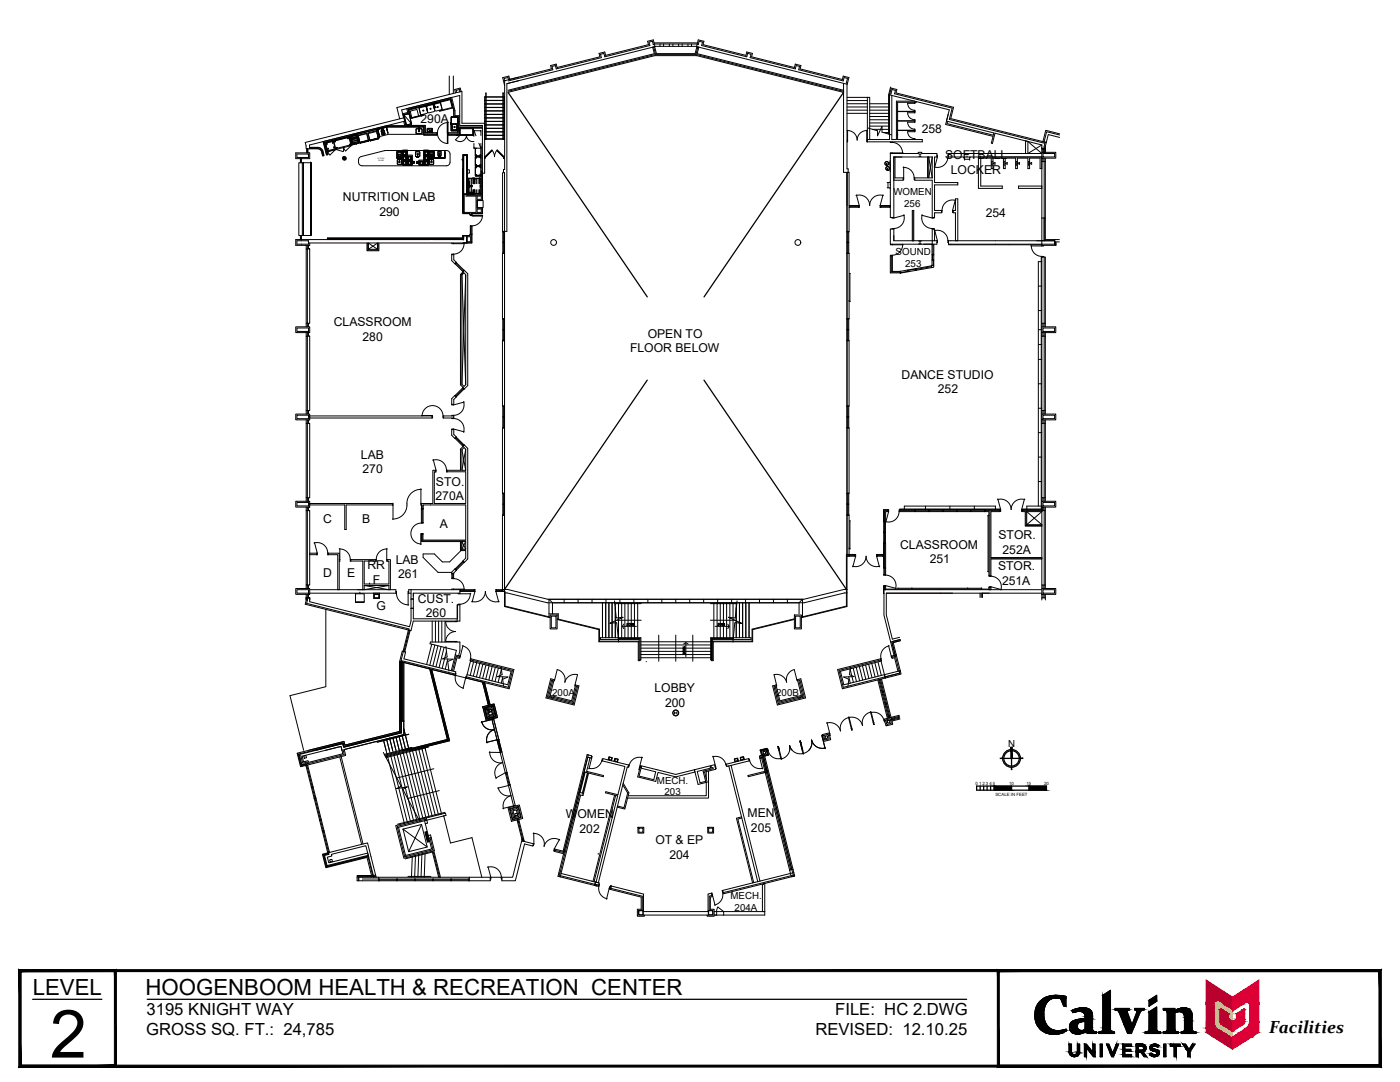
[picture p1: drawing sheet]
<svg xmlns="http://www.w3.org/2000/svg" width="279mm" height="216mm" viewBox="0 0 279 216" stroke-linecap="round" stroke-linejoin="round" font-family="sans-serif">
<defs><g id="words">
<text font-size="13.3" x="10" y="211">2</text>
<g font-size="4.4">
<text x="6.5" y="198.5">LEVEL</text>
<text x="29" y="198.5">HOOGENBOOM HEALTH &amp; RECREATION CENTER</text>
</g>
<text font-size="3.5" x="253.3" y="206.2">Facilities</text>
<g font-size="3.3">
<text x="29.2" y="202.5">3195 KNIGHT WAY</text>
<text x="166.7" y="202.5">FILE: HC 2.DWG</text>
<text x="29.2" y="206.6">GROSS SQ. FT.: 24,785</text>
<text x="162.7" y="206.6">REVISED: 12.10.25</text>
</g>
<g font-size="2.4">
<text x="83.9" y="24.5">290A</text>
<text x="184" y="26.5">258</text>
<text x="188.6" y="31.8">SOFTBALL</text>
<text x="189.8" y="34.7">LOCKER</text>
<text x="68.4" y="40.2">NUTRITION LAB</text>
<text x="75.7" y="43.1">290</text>
<text x="196.7" y="43.4">254</text>
<text x="66.6" y="65.1">CLASSROOM</text>
<text x="72.3" y="68">280</text>
<text x="125.7" y="70.3">FLOOR BELOW</text>
<text x="129.3" y="67.4">OPEN TO</text>
<text x="179.9" y="75.5">DANCE STUDIO</text>
<text x="187.2" y="78.4">252</text>
<text x="72" y="91.5">LAB</text>
<text x="72.3" y="94.4">270</text>
<text x="86.9" y="99.8">270A</text>
<text x="87" y="96.9">STO.</text>
<text x="64.5" y="104.5">C</text>
<text x="72.3" y="104.5">B</text>
<text x="87.8" y="105.4">A</text>
<text x="199.3" y="107.6">STOR.</text>
<text x="73.3" y="113.6">RR</text>
<text x="79" y="112.4">LAB</text>
<text x="179.6" y="109.5">CLASSROOM</text>
<text x="185.5" y="112.4">251</text>
<text x="199.2" y="113.8">STOR.</text>
<text x="200.1" y="110.5">252A</text>
<text x="64.5" y="115.1">D</text>
<text x="69.3" y="115.1">E</text>
<text x="74.4" y="116.5">F</text>
<text x="79.4" y="115.4">261</text>
<text x="200" y="116.7">251A</text>
<text x="75.1" y="121.8">G</text>
<text x="83.4" y="120.3">CUST.</text>
<text x="85" y="123.2">260</text>
<text x="130.6" y="138.1">LOBBY</text>
<text x="132.7" y="141">200</text>
<text x="112.9" y="163.2">WOMEN</text>
<text x="115.7" y="166.2">202</text>
<text x="149.2" y="163">MEN</text>
<text x="149.9" y="165.9">205</text>
<text x="130.8" y="168.5">OT &amp; EP</text>
<text x="133.6" y="171.4">204</text>
</g>
<g font-size="1.9">
<text x="178.3" y="39">WOMEN</text>
<text x="180.5" y="41.3">256</text>
<text x="178.7" y="50.9">SOUND</text>
<text x="180.6" y="53.2">253</text>
<text x="110.2" y="138.9">200A</text>
<text x="154.9" y="138.8">200B</text>
<text x="201.2" y="149.1">N</text>
<text x="131.1" y="156.4">MECH.</text>
<text x="132.6" y="158.7">203</text>
<text x="145.8" y="179.4">MECH.</text>
<text x="146.6" y="181.7">204A</text>
</g>
<g font-size=".9">
<text x="194.7" y="156.7">0</text>
<text x="195.4" y="156.7">1</text>
<text x="196.1" y="156.7">2</text>
<text x="196.8" y="156.7">3</text>
<text x="197.5" y="156.7">4</text>
<text x="198.2" y="156.7">5</text>
<text x="198.6" y="158.8">SCALE IN FEET</text>
<text x="201.4" y="156.7">10</text>
<text x="204.8" y="156.7">15</text>
<text x="208.4" y="156.7">20</text>
</g>
<g font-size=".4">
<text x="75.4" y="31.7">KITCHEN</text>
<text x="75.5" y="32.1">ISLAND</text>
</g>
</g></defs>
<!-- layer: 0 -->
<g fill="none" stroke="#000" stroke-width=".25">
<path d="M194.9 156.9h13.9v.8h-13.9zM195.6 156.9v.8M196.3 156.9v.8M197 156.9v.8M197.7 156.9v.8M198.4 156.9v.8M200.1 151.3h3.6M201.9 151.3v1.8M201.9 156.9v.8M205.4 156.9v.8"/>
<circle cx="201.9" cy="151.3" r="1.77"/>
<circle cx="201.9" cy="151.3" r="1.54"/>
</g>
<g fill="#000" stroke="#000" stroke-width=".2">
<path d="M199.6 151.4l.5-.1zM199.6 151.3h.5z"/>
<path d="M201.7 149.1v2.2h.3zM201.7 149.1h.3v2.2z"/>
<path d="M198.4 156.9l3.5 .8v-.8zM198.4 156.9l3.5 .8h-3.5z"/>
<path d="M201.8 153.1l.1 .5zM201.8 153.1l.1 .5z"/>
<path d="M203.7 151.3h.4zM203.7 151.4l.4-.1z"/>
<path d="M205.4 156.9l3.4 .8v-.8zM205.4 156.9l3.4 .8h-3.4z"/>
</g>
<!-- layer: ZOB25-0677b - A-Ex Walls -->
<g fill="none" stroke="#000" stroke-width=".2">
<path d="M101.4 18l29.2-7.3-.3-1.3 .4-.1 .3 1.4h7.7l.4-1.4 .4 .1-.4 1.3 29.2 7.3M101.6 15.9l8.4-2.2-.1-.6 1.1-.3 .2 .7 8.5-2.2-.1-.6 1.1-.3 .2 .6 8.5-2.1-.2-.7 1.2-.2 .3 1.3-29.3 7.3M130.5 9.4l.3 1.5h8.1l.4-1.5M130.6 8.9h-.2l-.2-.7-.7 .2 .2 .7-9 2.2-.2-.6-.7 .1 .2 .7-9 2.2-.2-.6-.6 .2 .1 .6-8.9 2.3M130.6 10.9l-29.2 7.3M139 11.1h.1M139 11.1l29.3 7.3M139 11.1h-8.3l-29.2 7.3M139.1 10.9l29.2 7.3M139.1 8.9h.3l.1-.7 .7 .2-.2 .7 9 2.2 .2-.6 .7 .1-.2 .7 9 2.2 .2-.6 .7 .2-.2 .6 8.9 2.3 .2-.7 .6 .1-.2 .9 .2 .1M139.4 8l1.1 .2-.2 .7 8.6 2.1 .1-.6 1.2 .3-.2 .6 8.5 2.2 .2-.7 1.1 .3-.1 .6 8.4 2.2 .2-.7 1.1 .3-.3 1.3-30.1-7.5zM168.3 16.6v17.8h1v-.7h-.3v-16.9"/>
<path d="M177.5 18.9l12 3-.8 2.9 9.5 2.4-.4 1.4h.3l.5-2 9.3 2.3v1.5M177.5 18.9l.4-1.3 1.1 .3-.2 .6 11.5 2.9-.6 2.3 19.1 4.7M177.5 18.9v8.9h-4.4M177.6 18.7l.2 .1 .2-.9 .7 .1-.2 .7 11.5 2.9-.5 2.2 19 4.8-.1 1.8M178 19.1v8.7h.9v-7.6h3.6M100.7 34.4v83.2M179.1 27h.1M182.8 20.3v.1h-3.7v7.4h5v.5h-11M186 30.6h-2.1v-.2h-.6v.2h-5.6v12.8M186 31.3h-7.6v12.1M189.1 24.2l9.3 2.3-.2 .5-9.2-2.3zM189.8 30.6h18.1"/>
<path d="M189.8 31.3h18.1M207.9 30.4h2.8v1.2h-2.8zM207.9 31.6v16.4h2.6M207.9 29.7h.7M207.9 32.2h.7M208.2 30.6h2.3v.7h-2.3zM208.2 29.7v.7M208.2 31.6v.6M208.4 31.6v16.4M208.6 31.6v16.2h2.8M208.8 28.4l-.2 .8v1.2M211.5 26.7l-2.8-.7-.6 2.3"/>
<path d="M211.5 27.4l-2.3-.6-.4 1.6M211.5 26.9l-2.6-.6-.5 2M61.1 49.7h.7v14.8h-.7zM61.1 49v.7M61.3 49v16.2M61.6 49v.7M177.7 45.7v3h8.3M178.4 45.7v2.3h7.6M189.8 48h8.8M189.8 48.7h8.8M207.9 51.3h.7v13.2h-.7zM207.9 43.5h.7"/>
<path d="M208.4 51.3v13.9M210.5 47.8v.9h-2.6v.3h2.8v-.7M210.5 48.3h.9M59 65.2h2.8v1.2h-2.8zM59.3 65.4h2.3v.7h-2.3zM61.1 67.1h.7v14.8h-.7zM61.1 64.5v.7M61.1 66.4v.7M61.3 66.4v16.2M61.6 64.5v.7M61.6 66.4v.7M207.9 65.2h2.8v1.2h-2.8z"/>
<path d="M207.9 67.1h.7v14.8h-.7zM207.9 64.5v.7M207.9 66.4v.7M208.2 65.4h2.3v.7h-2.3zM208.2 64.5v.7M208.2 66.4v.7M208.4 66.4v16.2M208.6 64.5v.7M208.6 66.4v.7M59 82.6h2.8v1.2h-2.8zM59.3 82.8h2.3v.7h-2.3zM61.1 84.5h.7v14.8h-.7z"/>
<path d="M61.1 81.9v.7M61.1 83.8v.7M61.1 99.3v.7M61.3 83.8v16.2M61.6 81.9v.7M61.6 83.8v.7M61.6 99.3v.7M207.9 82.6h2.8v1.2h-2.8zM207.9 84.5h.7v14.8h-.7zM207.9 81.9v.7M207.9 83.8v.7M207.9 99.3v.7"/>
<path d="M208.2 82.8h2.3v.7h-2.3zM208.2 81.9v.7M208.2 83.8v.7M208.2 99.3v.7M208.4 83.8v16.2M208.6 81.9v.7M208.6 83.8v.7M208.6 99.3v.7M59 100h2.8v1.2h-2.8zM59 117.4h2.8v1.2h-2.8zM59.3 100.3h2.3v.7h-2.3zM59.3 117.7h2.3v.7h-2.3z"/>
<path d="M61.1 101.9h.7v14.8h-.7zM61.1 101.2v.7M61.1 116.7v.7M61.1 118.6v1.2l-.2 .8 21.1 5.2 .5-1.9h9.3v-3.2h-.5v2.8h-8.8v-2.1h-.5v2.5l-.3 1.2-19.9-5v-.8h-.7M61.3 101.2v16.2M61.3 118.6l-.1 1.8 20.4 5.1v.2M61.6 101.2v.7M61.6 116.7v.7M61.6 118.6v.7M61.8 117.7h17.2v.7h-17.2M82 117.7v1.8h.5v-1.1h9.3v-.7h-10.2v.7h.4M195.6 118.4v.8"/>
<path d="M195.8 118.4v.8M196.1 118.4v.8M207.9 100h2.8v1.2h-2.8zM207.9 117.4h2.8v1.2h-2.8zM207.9 101.9h.7v14.8h-.7zM207.9 118.4h-31v4.3l1.2 4.8 1.4-.3M207.9 117.7h-31.5v5l2 8.1 .5-.1M207.9 119.3h.7M207.9 101.2v.7M207.9 116.7v.7M207.9 118.6v1.1M208.2 100.3h2.3v.7h-2.3z"/>
<path d="M208.2 117.7h2.3v.7h-2.3zM208.2 101.2v.7M208.2 116.7v.7M208.2 118.6v.7M208.4 101.2v16.2M208.4 118.6v.7M208.6 101.2v.7M208.6 116.7v.7M208.6 118.6v1.1M57.9 138.8l2.7 10.9M79.8 132l11 2.7 .2-.6-.5-.2 .7-2.7 .4 .1 .2-.4-.9-.2-.8 3.1M79.8 132v14"/>
<path d="M80.5 130l-.5 1.8 10.9 2.7M80.6 132.2v14.4l-11.9 3M85.8 133.5l3.5 14.1-12.5 3.1M85.8 128.5l5.3 1.3M85.9 128.1h5.9M86 133.7l3.5 14-12.6 3.1M86.1 133.6l3.6 14.2-12.7 3.2M91.2 120.7v3.2M91.7 131.1l-.7-.1-.7 2.9-9.7-2.4 .3-1.4-.6-.2-.5 2.1M91.8 129.9l-.3 1M93.9 131.7l8.4 2.1-.9 3.3-8.3-2M94 131.5l8.6 2.1-1 3.8-8.6-2.1 .2-.7 8.1 2 .7-2.7-8.1-2z"/>
<path d="M109.8 122.7h1.4v2.8h-1.4zM109.9 135.4l.7 .2-.8 3.2 4.3 1 .8-3.1 .6 .2-.9 3.8-5.6-1.4zM110 122.9h1v2.4h-1zM110.1 135.7l.2 .1-.8 3.1 4.7 1.2 .8-3.1h.3l-.9 3.4-5.2-1.3zM154.2 136.9l.7-.2 .7 3.1 4.3-1-.8-3.2 .7-.2 1 3.9-5.7 1.4zM154.5 137h.2l.8 3.1 4.7-1.2-.8-3.1 .2-.1 .9 3.4-5.2 1.3zM158.5 122.7h1.4v2.8h-1.4zM158.8 122.9h.9v2.4h-.9zM175.8 131.7l-8.4 2.1 .9 3.3 11.2-2.8-.1-.4M176.6 135.1l-.1-.5 .2 .7M176.6 135.1l.1 .2M178 131.1l.7-.1 .7 2.9"/>
<path d="M178.2 128l1.5-.4-1.7 .4 .6 2.7-.6-2.7M178.3 128.2l1.4-.4-1.4 .4 .6 2.5M178.9 130.7l.8 3.1M178.9 130.7l-.9 .2 .1 .4 .4-.1 .7 2.7M179.4 133.9l.1 .4-2.9 .8M179.4 133.9l-11 2.7-.7-2.7 8.1-2-.1-.4-8.5 2.1 .9 3.8 8.6-2.1M179.7 133.8l.1 .7-3.1 .8M179.7 133.8l-.3 .1M59.4 150.4l.7 2.5 1-.3M60.3 150.9l7.8-2 .3 1.5-6.8 1.7-.1-.3-.9 .2zM60.6 150.9l.5-.2 .1 .5-.5 .1zM67.8 151l4.4 17.5"/>
<path d="M68.1 151l4.4 17.4M68.2 149.7l-.1-.8-3.1 .8M68.2 149.7h.1M68.5 149.6l.2 1-7.3 1.8-.1-.3-.9 .2-.4-1.6M68.7 149.6v.1M76.5 150.1l3.6 6.8-1 .5 2.2-.4-.9 .5 3.4 6.5M76.5 147.6l.5 2.1M77.1 147.4l.6 2.3M77.3 150.9l3.4 13.4M77.8 147.3l.6 2.4M78 150.7l3.3 13.4M78.4 147.1l.6 2.6"/>
<path d="M78.6 150.6l3.3 13.4M79 147l.7 2.7M79.2 150.4l3.4 13.4M79.6 146.8l.7 2.9M79.8 146l-11 2.7-.1-.7-7.1 1.7M79.8 146l-11 2.7-.1-.7-9.4 2.3 .7 2.7 1.1-.3v-.2l-.9 .2-.6-2.2 8.9-2.3 .2 .8 11.3-2.9M79.8 143.9h.8M79.8 150.3l3.4 13.4M80 146.1l-11.3 2.9-.2-.8-5.9 1.5M80 143.9v2.2M80.1 146.2l-11.5 2.9-.2-.7-5.3 1.3M80.1 146.2l-11.5 2.9-.2-.7-8.7 2.1 .5 2.1 .9-.3 .1 .4 7.8-2-.3-1.1"/>
<path d="M80.1 143.9v2.3M80.2 146.7l.8 2.9M80.4 150.1l3.4 13.4M80.6 145.4l1 4.1M81.1 150l3.3 13.4M81.6 146.5l-6.3 1.6M81.7 149.8l3.3 13.4M82.2 149.1l-2.3 .6M82.3 149.7l3.4 13.4M83 149.7l-.1-.2 3.4 13.4M83.6 149.7l-.1-.3 3.4 13.4M84.3 149.7l-.1-.5 3.3 13.4"/>
<path d="M84.8 149l3.3 13.4M85.5 149l-8.5 2.2M86.6 153.4l-7.4 1.8M87.7 157.8l-6.3 1.5M96.4 141l2.2-.5 .7 2.7-2.3 .5zM96.6 141.2l1.8-.5 .6 2.3-1.8 .4zM96.8 141.3l1.6-.4 .5 2-1.6 .4zM97.3 141.6l.7-.1 .3 1.1-.7 .1zM115.5 158.1h.1M115.7 158.4l-4.1 16.5M116.7 153.9l-1.1 4.4M116.8 154.1l.4 .1-1 4.1-.4-.2z"/>
<path d="M117.2 150.6l.9 .2-.1 .5-.5-.1M117.2 150.6h.2l-4.8 19.3M117.2 150.6l-4.8 19.2 .2 .1M117.3 151.1l.5 .1-.7 2.7 3.3 .8v.3l-2.9-.7-1.2 4.5-.4-.2-4.1 16.4M117.3 154.2l-1 4.3M121.4 151.6l.1-.6 .6 .2-.1 .6M121.4 151.5l.7 .2M121.6 151.2l-.2 .3M121.6 151.2h.5l-.1 .5M121.7 151.7h.1M122.5 151.9l.3-.6 .5 .2-.1 .6M122.6 151.8l.6 .2"/>
<path d="M122.8 151.5l-.2 .3M122.8 151.5h.5l-.1 .5M122.9 152h.1M124.3 156.6l1 1.6-.8 3-1.3-.4M124.4 156.3l1.1 1.9-.8 3.2-1.5-.3M127.8 152.8l7.1 1.7 7.7-1.9 .2 .9-2.2 .6 .5 2-1.8 .4-.7-2.9 .1 .5-3.8 .9-3.6-.9-.4 1.8-3.6-.9zM127.9 153.3l3 .7-.4 1.6-3-.7zM139.1 153.9l3.2-.7v.2l-2 .5 .5 2-1.1 .3zM140.9 156.1v2.7h-15.5M140.9 154v1.4M141.4 153.8v5.4h-16.1M144.9 152.5l4.5-1.1 .1 .4-3.6 .9"/>
<path d="M145 152.5l.1 .4 .3-.1M145.4 152.8l5.8 23.1M145.9 152.7l-.5 .1M145.9 152.7l5.8 23.1M147 152h.1M147.1 151.4l-.5 .1 .1 .4M147.2 151.5l.1 .3M147.2 151.3l-.6 .1 .1 .7M147.2 151.4l.2 .5M147.3 151.8l-.6 .1M148.2 151.7h.1M148.3 151.1l-.5 .1 .1 .4"/>
<path d="M148.3 151.2l.2 .3M148.4 151l-.7 .2 .2 .6M148.4 151.1l.1 .5M148.5 151.5l-.7 .1M151.7 149.7l1.4-.4 .1 .4M152.1 150.7l5.7 22.9M152.3 150l.4-.1 .1 .4-.4 .2zM152.5 149.7h.4M152.5 150.6l-.9 .2 .2 .5 .4-.1 .7 2.6-3.6 .9v.3l3.6-.9M153.1 149.5l.2 .2M155.3 149.3l.1 .4M155.4 149.3l.1 .4"/>
<path d="M158.1 149.7l-.5-1v1M159.7 148.2l.4 1.5M159.8 148.2l.4 1.5M164.1 146.6l1.3-.3 .4 1.3-1.4 .3zM164.1 147.1l.6 2.3M164.4 146.7l.9-.2 .2 .9-.9 .3zM164.7 146.9l.4-.1 .1 .5-.4 .1zM164.8 149.2a2.21 2.21 0 0 1-2.8-1.5 2.23 2.23 0 0 1-.6 2M176.5 143.5l1.3-.3 .4 1.3-1.4 .3zM176.8 143.7l.9-.3 .2 .9-.9 .3zM65.3 171l.9-.2-.1-.3 6.9-1.7 .6 2.2-.2-.8-7.8 2zM65.5 170.3l-1 .2 .6 2.5 8.5-2.1"/>
<path d="M65.8 171.6l.4-.1 .2 .4-.5 .1zM72.3 175.4h3.3M73.5 170.7l-8.2 2-.5-2 .9-.2-.1-.4 7.8-1.9 1.5 6.3M73.5 170.8l-8.3 2.1-.6-2.3 .9-.2v-.2l-1.2 .2 .7 2.7 8.2-2 .9 3.6h-2.8v1h4.3v-.7M73.6 171l.9 3.6M73.6 171h-.1l.9 3.6M74.1 174.8h-2.7v.2M74.1 174.9h-2.6v.8M75.7 175.7h3.5M75.7 175.6h3.5M75.7 175.4h3.5M79.2 175.4h.1v.3h-.1z"/>
<path d="M79.3 175.7h3.5M79.3 175.6h3.5M79.3 175.4h3.5M80.4 165.4l3.7-.9 1.2 4.5-3.7 .9zM80.4 165.4l4.9 3.6M82.8 175.4h.1v.3h-.1zM82.9 175.7h3.4M82.9 175.6h3.4M82.9 175.4h3.4M84.1 164.5l-2.5 5.4M84.7 163.8l.2 .6M84.8 166h.1l.5 2h-.1z"/>
<path d="M84.9 164.4l.6 2.3M85 163.7l-.1-.2-5.6 1.4 1.5 6.1 5.6-1.4-.6-2.4M85 166l.1-.1 .5 2-.1 .1zM85.1 163.2l-6.1 1.5 1.6 6.6 6.1-1.6-.6-2.6M85.1 163.2l3.8-.9 .1 .4-3.8 1M85.1 163.2l.1 .5M85.2 163.7l-5.7 1.4 1.4 5.6 5.2-1.3-.5-2.1M85.2 163.7l.1 .5-.4 .2M85.5 166.7l.4-.1 .2 .5M85.5 166.7l.1 .6M86.1 167.1l-.5 .2M86.3 169.9l1.2 5.1"/>
<path d="M86.3 175.4h.2v.3h-.2zM86.5 170l1.2 5M86.5 175.7h3.4M86.5 175.6h3.4M86.5 175.4h3.4M86.6 169.8l1.3 5.2M88.6 162.8l1.3 5.4 4.3-1.1 2 7.9M88.7 162.8h-.2M88.8 162.1l-9.4 2.4M89.9 175.4h.2v.3h-.2zM90.1 175.7h3.4M90.1 175.6h3.4"/>
<path d="M90.1 175.4h3.4M93.7 175v.7h4.1v-.7h-26.2v.7M97.4 172.9l.6 2.1h2a2.09 2.09 0 0 0-2.7-1.9M101.4 161.2l2.2-.6 .7 2.7-2.2 .6zM101.7 161.4l1.8-.5 .5 2.3-1.8 .4zM101.8 161.4l1.6-.4 .5 2.1-1.6 .4zM102.1 161.6l1.1-.3 .4 1.6-1.1 .3zM102.4 161.8l.6-.2 .3 1.1-.6 .2zM102.7 162.4l.5-.1 .1 .4-.5 .1zM104.1 167.8l2.3 .6-.1 .4-1.6-.4-1.9 7.3h-2.6v-.7h2.1zM110.7 169.7l2.1 .5M111.5 174.2h.2"/>
<path d="M111.8 175l7.3 1.8M111.9 174.7l7.3 1.9-.5-.1M112 174.3l7.1 1.8M112.6 169.9l-1.9-.5-.1 .5 1.9 .4-1.1 4.5 .4 .2M118.3 175.9l4.4-17.2-1.9-.5 .1-.2 2.4 .6 1.4-5.6-4.5-1.2 .1-.4 5.2 1.3-.2 .4h-.1l-5.8 23M118.6 175.9l4.3-17.2 .4 .1-4.3 17.2M118.7 176l.9 .2-.1 .4M118.7 176.5l.8 .1M118.7 176.5v.2M118.8 176l-.1 .7M118.8 176l.5 .1M118.8 176l-.1 .5"/>
<path d="M119.5 176.6l-.1 .3-.7-.2M121.8 177.5l.2-.7-.1 .4 6.3 1.6v2.9M127.3 165.1h1.2v1.1h-1.2zM127.5 165.2h.8v.9h-.8zM141.2 165.1h1.2v1.1h-1.2zM141.4 165.2h.8v.9h-.8zM142.1 178.7l-.6 .1v2.9M148 163l-1 .3 3.2 12.9M148.1 163.2l-.9 .2 3.2 12.7M151.2 175.9l-.8 .2M151.7 175.8l-.5 .1M152.2 176.4v5.5"/>
<path d="M152.4 176.3v.2M152.6 176.3v6.3h-8.2v-.7h8.2M158 173.5l-.4 .1M158.3 173.5l.3 1.3-14.2 3.5-.2-.6 6.2-1.6M158.3 173.5l-5.7-22.8h-.3l5.7 22.8M158.3 173.5h-.3M158.4 174.8l-6.1-24.2-.4 .2 6 24.2M158.4 174.1l-6.7 1.7M158.5 174.6l-14.2 3.5M158.6 174.8l-.5 .1M127.4 181.7h1v.9h-1zM127.5 181.7h.8v.8h-.8z"/>
<path d="M128 181.4h-.8v1.4h1.4v-.2M128 181.7v-2.7l-6.3-1.6 .1-.6 6.6 1.6v3.5h12.9v-3.5l.7-.2 .1 .7-.3 .1v2.7M128.4 182.6h13M141.4 181.7h.9v.9h-.9zM141.4 181.7h.8v.8h-.8zM141.8 181.4h.7v1.4h-1.4v-.2M142.5 181.9h.5v.7h-.5"/>
<circle cx="127.9" cy="153.1" r=".11"/>
<circle cx="134.9" cy="142.3" r=".58"/>
<circle cx="141.8" cy="153.1" r=".11"/>
</g>
<!-- layer: ZOB15-0677b - A-Ex Acc -->
<g fill="none" stroke="#000" stroke-width=".2">
<path d="M177.7 28.3v.1h.3M178 28.4a2.09 2.09 0 0 1 2.1 2.2M178 28.3v.1M178 30.5v.1M180.2 33.4a2.09 2.09 0 0 1 2.2 2.1M180.2 30.5h-2.5v.1M180.2 35.5h.2M180.4 33.3v2.5h-.2M182.4 35.5h.2M182.4 35.5v.3h.2M187 31h.1v.3M187 31.3h.1"/>
<path d="M187.1 31.3l-.6 2.2M189.2 31.3a2.09 2.09 0 0 1-2.8 2M189.3 31h-.1v.3h.1M190.7 39.9l-.6 2.1M90.2 48.5v.1h2.5M90.5 48.5v.1M90.5 50.7v.1M90.5 50.7h-.3v.1M92.6 48.5a2.09 2.09 0 0 1-2.1 2.2M177.7 48.7v.1h2.6M178 43.4v.1h.4M178.1 48.7v.1"/>
<path d="M178.1 50.9v.2M178.1 50.9h-.4v.2M178.4 45.6h-.4v.1M178.4 43.4v.1M178.4 45.6v.1M180.1 48.7a2.09 2.09 0 0 1-2 2.2M180.4 42.9a2.09 2.09 0 0 1-2 2.7M180.5 42.9l-2.1 .6M183.9 42.9l2.1 .6M184.1 42.9a2.09 2.09 0 0 0 1.9 2.7M186 43.4v.1M186 45.6v.1"/>
<path d="M186 45.6h.4v.1M186.4 43.4v.1h-.4M186.4 46a2.09 2.09 0 0 1 2.8 2M186.5 45.9l.6 2.1M187 48h.1M187.1 48v.4h-.1M187.9 42h.1M188 42v.3h-.1M189.3 48h-.1v.4h.1M190.1 42h.1M190.1 42v.3h.1M190.7 40a2.09 2.09 0 0 0-2.7 2"/>
<path d="M205.8 49a2.09 2.09 0 0 0 2.1 2.2M207.9 49v.1M207.9 51.3v-.1h.4v.1M208.3 49v.1h-2.6M86.4 91.8a2.09 2.09 0 0 1 2.7 2M86.5 91.7l.5 2.1M86.9 93.8h.1M87 93.8v.4h-.1M89.1 93.8h.1M89.1 93.8v.4h.1M90.2 80.7v.1h.3M90.2 83.4v.1h.3"/>
<path d="M90.5 83.5a2.09 2.09 0 0 1 2 2.8M90.5 80.7v.1M90.5 82.9v.1M90.5 83.4v.1M90.5 85.6v.1M90.5 82.9h-.3v.1M90.5 85.6h-.3v.1M90.5 85.6l2.2 .6M92.5 80.1a2.09 2.09 0 0 1-2 2.8M92.7 80.2l-2.2 .6M62.7 108.4a2.09 2.09 0 0 1 2.7 1.9M62.7 108.2l.6 2.2"/>
<path d="M63.2 110.4h.1M63.3 110.4v.3h-.1M65.4 110.4h.1M65.4 110.4v.3h.1M67.7 109.5a2.09 2.09 0 0 1 2.2 2.1M67.7 111.6h.1M67.8 109.4v2.6h-.1M69.9 111.6h.1M69.9 111.6v.4h.1M74.7 118.6h.9v.7h-.9zM75 111.6h.1M75.1 111.6v.4h-.1"/>
<path d="M77.2 111.6h.1M77.2 109.4v2.6h.1M77.3 109.5a2.09 2.09 0 0 0-2.2 2.1M91.4 118.4v.1h2.6M91.8 118.4v.1M93.9 118.4a2.09 2.09 0 0 1-2.1 2.2M176.4 114.6v.2h.3M176.7 114.8a2.09 2.09 0 0 1 2 2.7M176.7 114.6v.2M176.7 116.9v.1M176.7 116.9h-.3v.1M176.7 116.9l2.2 .5"/>
<path d="M177.2 102.1h.1M177.2 101.7h.1v.4M177.3 102.1l-.5 2.1M179.4 102.1a2.09 2.09 0 0 1-2.7 2M179.6 101.7h-.2v.4h.2M197.4 114.9v.1h.4M197.8 115a2.09 2.09 0 0 1 1.9 2.7M197.8 114.9v.1M197.8 117.1v.1M197.8 117.1h-.4v.1M197.8 117.1l2.1 .6M90.8 134.7l.1 .1"/>
<path d="M90.9 134.4h.1l-.1 .4M90.9 134.8a2.09 2.09 0 0 0 1.6 2.5M91.4 120.7v-.1h.4v.1M91.8 130.9h.1M91.9 130.9l-.1 .4-.1-.1M92.3 128.9a2.09 2.09 0 0 1 1.6 2.5M92.4 128.8l-.5 2.1M92.9 135.3h.1M92.9 135.3l-.5 2.1M93.1 135l-.1-.1-.1 .4M93.9 131.4l.1 .1M93.9 131.4l-.1 .4h.1"/>
<path d="M124.2 125h2.8M124.2 125l.3 .4M124.5 124.5l-.3 .5M136.9 128.2v2.8M136.9 128.2l.4 .3M136.9 128.2l-.5 .3M142.7 125h2.8M145.2 124.5l.3 .5M145.5 125l-.3 .4M175.8 131.4l-.1 .1M175.8 131.4l.1 .4h-.1M177.3 128.8l.6 2.5 .2-.1"/>
<path d="M177.5 128.9a2.09 2.09 0 0 0-1.7 2.5M178 130.9h-.1M118 151.3h.1M118.1 150.9l.1 .1-.1 .3M118.1 151.3l-.6 2.1M120.1 151.8a2.09 2.09 0 0 1-2.6 1.5M120.1 151.8h.1M120.3 151.5h-.1l-.1 .3M125.5 152.7h.1M125.6 152.7l-.1 .3h-.1M127.6 153.2h.1M127.6 153.2l-.1 .3 .1 .1"/>
<path d="M128.1 151.1l-.5 2.1M128.2 151.2a2.09 2.09 0 0 0-2.6 1.5M142.2 151a2.09 2.09 0 0 1 2.7 1.5M142.3 150.9l.6 2.5h-.1M142.8 153h-.1M144.9 152.5v.3h.2M145 152.5h-.1M149.4 151.5h.1l.1 .3M149.6 151.8a2.09 2.09 0 0 0 2.7 1.5M149.6 151.8h-.1M151.6 151.3l.6 2.1M151.7 150.9l-.1 .1v.3"/>
<path d="M151.8 151.3h-.2M173.8 142.2a2.09 2.09 0 0 1 2.6 1.5M173.9 142.1l.5 2.1M174.4 144.2h-.1M174.4 144.2l.1 .3-.1 .1M176.4 143.7l.1 .3h.1M176.5 143.7h-.1M177.2 143l.3-.1 .1 .3-.3 .1zM142 178.2h.1l.6 2.5M142.2 178.5l-.1 .1M144.2 178a2.09 2.09 0 0 1-1.6 2.6M144.2 177.7h-.1l.1 .3"/>
<path d="M144.3 178h-.1"/>
</g>
<!-- layer: ZOB25-0677b - A-Ex Acc -->
<g fill="none" stroke="#000" stroke-width=".2">
<path d="M130.5 8.6h8.7M130.6 8.8h8.5M130.7 9.2h8.3M131.7 8.8v.4M132.4 8.8v.4M133.6 8.8v.4M134.3 8.8v.4M135.4 8.8v.4M136.1 8.8v.4M137.3 8.8v.4M138 8.8v.4M169 19.4h4.6v8.4"/>
<path d="M173.1 19.4v8.9h-.1v-2.3M177.7 17.4l-.4 1.5v7.8M169 26a1.93 1.93 0 0 1 2.1 2 1.91 1.91 0 0 1 2-2M169 20.1h4.1M169 20.7h4.1M169 21.3h4.1M169 22h4.1M169 22.6h4.1M169 28h.2M169.2 26v2.3h-.2M173 28h.1M173.2 25.5l1.9 .6v1l.9-1.9v1.2l1.9 .5"/>
<path d="M173.6 20.7h3.9M173.6 21.3h3.9M173.6 22h3.9M173.6 22.6h3.9M173.6 23.9h3.9M173.6 23.3h3.9M173.6 24.5h3.9M173.6 25.2h3.9M174.1 25.8h3.4M176.3 26.4h1.2M177 37.5h.6v.1M177.2 36.4v1.1"/>
<path d="M177.6 36.3v.1h-.6M177.7 36.9h.1M179.1 24.2h3.5M179.1 26h3.5M179.1 22.3h3.5M182.5 22l.1 .5h-1.5a1.39 1.39 0 0 0 1.4 1.4M182.5 23.9l.1 .5h-1.5a1.39 1.39 0 0 0 1.4 1.4M182.5 25.8l.1 .5h-1.5a1.39 1.39 0 0 0 1.4 1.4M182.5 23.9v.2h-3.4M182.5 20.4v.2M182.5 22v.2h-3.4M182.5 22.3v.2"/>
<path d="M182.5 24.2v.2M182.5 25.8v.2h-3.4M182.5 26v.3M182.5 27.7v.1M182.5 27.7l.1 .1M182.6 20.4v.2h-1.5a1.39 1.39 0 0 0 1.4 1.4M192.3 31.4h.2v.6M192.5 31.8h1M193 31.3h.1M193.7 31.4h-.2v.6M100.7 118.3v2.7l9.1 2.3M100.8 118v2.9l9 2.2"/>
<path d="M101.2 118.3l8.1 2h51.2l8.1-2M101.3 117.6l8 2h51.1l8.1-2M122.6 119.9l.4 3.4 1.4-.1-2.7 1.2 1.4-.2 .4 3.9M147.1 119.9l-.4 3.4-1.3-.1 2.6 1.2-1.4-.2-.3 3.9M168.9 110.6v10.3l-9 2.2M169 118.3v2.7l-9.1 2.3M176.9 118.4h13.2M197.5 118.4h-1.4v.8M65 121.6v15.4l-7.1 1.8M79.9 132.1h.4v.1h-.4zM79.9 132.1l16.8 4.1v.2M79.9 132.2v11.6"/>
<path d="M80.1 134.5h.1M80.1 136.8h.1M80.1 139.1h.1M80.1 132.2v11.6M80.3 132.2v11.6M80.5 129.9l.3 .1v.1l-.4-.1zM81.1 127.9h.1M81.5 125.8l-1 4.1M81.5 125.7l.4 .1-.1 .1-.3-.1zM81.7 125.9l-1.1 4M81.8 125.9l-1 4.1M85.9 128.1l-.1 .4"/>
<path d="M86.2 128.5l-1.1 4.1M86.3 123.9v4.2M86.8 128.7l-1 4.1M86.9 123.9v4.2M87.4 128.9l-1 4M87.5 123.9v4.2M88 129l-1 4.1M88.2 123.9v4.2M88.6 129.2l-1 4M88.8 123.9v4.2M89 129l.2 2.1-.9 .4h2.1l-1 .5 .2 1.9M89.1 129.9l-.9 3.5"/>
<path d="M89.4 131.5l-.5 2M91.1 129.8l-.2 .9M91.8 128.1v1.8M93.9 131.9l-.7 2.7M94.5 132.1l-.7 2.7M95.1 132.2l-.6 2.7M95.7 132.4l-.6 2.7M96.3 136.1l.1 .4M96.4 132.5l-.7 2.7M96.4 136.5l1 3.9M96.6 136.4l.9 4M96.7 136.4l1 3.9"/>
<path d="M96.7 136.4l-.3 .1M97 132.7l-.7 2.7M97.6 132.8l-.7 2.8M98.2 133l-.6 2.7M98.8 133.2l-.6 2.7M99.5 133.3l-.7 2.7M100 133.2l.2 1.4-.9 .4 2.1 .1-1.1 .4 .2 1.4M100.1 133.5l-.7 2.7M100.4 135l-.4 1.3M111.2 123.6l8.3 2v2.5h8.1M111.2 123.5l8.4 2v2.4h7.8v3.9h.3v-4.4h-4.3M119.8 127.2h8.1v4.5h-.3v-4.1h-7.8z"/>
<path d="M120.2 120.3v6.9M120.9 120.3v6.9M121.5 120.3v6.9M122.2 120.3v6.9M122.7 120.4h5.3M122.8 120.3v6.9M123.1 123.8h4.9M123.4 120.3v6.9M124.1 120.3v6.9M124.7 120.3v6.9M125.1 124.4l.2 .1-.1 .3h-.1zM125.3 120.3v6.9"/>
<path d="M125.8 124.4l.1 .4 .1-.4 .1 .4 .1-.4M126 120.3v6.9M126.4 124.4v.4l-.2-.4v.4M126.6 120.3v6.9M127.3 120.3v6.9M127.9 128.1h13.9M127.9 128.7h13.9M127.9 129.3h13.9M127.9 130h13.9M127.9 130.6h13.9M127.9 131.2h13.9M129 132v.1"/>
<path d="M131.5 126.7v5.2M134.9 126.7v5.2M136.3 129.4l.4 .1h-.4l.4 .1-.4 .1M136.3 129.1h.4l-.4 .2h.4M136.3 130.2h.3l.1 .2h-.4zM138.3 126.7v5.2M141.8 120.4h5.2M141.8 123.8h4.9M141.8 127.2h8.1v.4h-7.7v4.1h-.4zM142.5 120.3v6.9M143.1 120.3v6.9M143.3 124.4l.2 .1-.1 .3h-.1z"/>
<path d="M143.7 120.3v6.9M144 124.4l.1 .4 .1-.4v.4l.1-.4M144.4 120.3v6.9M144.6 124.4v.4l-.2-.4v.4M145 120.3v6.9M145.7 120.3v6.9M146.3 120.3v6.9M146.9 120.3v6.9M147.6 120.3v6.9M148.2 120.3v6.9M148.8 120.3v6.9M149.5 120.3v6.9"/>
<path d="M158.5 123.5l-8.4 2v2.4h-7.8v3.9h-.3v-4.4h4.4M158.5 123.6l-8.3 2v2.5h-8M169.4 135l.3 1.3M169.6 133.5l.7 2.7M169.7 133.2l-.2 1.4 .9 .4-2 .1 1 .4-.2 1.4M170.3 133.3l.6 2.7M170.9 133.2l.7 2.7M171.5 133l.7 2.7M172.1 132.8l.7 2.8M172.7 132.7l.7 2.7M173.4 132.5l.6 2.7M174 132.4l.6 2.7"/>
<path d="M174.6 132.2l.7 2.7M175.2 135.7l1.9 7.6M175.2 132.1l.7 2.7M175.4 135.6l.3-.1v.1l-.3 .1zM175.4 135.7l.6 2.4M175.6 135.7l.6 2.3M175.7 135.6l.6 2.4M175.8 131.9l.7 2.7M175.9 135.5l1.9 7.6 1.7-.4M176 138.1l.3-.1 .1 .1-.4 .1zM176 138.2l.6 2.3M176.2 138.1l.6 2.4"/>
<path d="M176.4 138.1l.5 2.3M79.9 143.8h.4v.1h-.4zM80.1 141.4h.1M96.1 144a2.09 2.09 0 0 0 2.6 1.6 2.09 2.09 0 0 0-1.5 2.6M97.4 140.4l.3-.1 .1 .4h-.3zM98.1 143.4l1.1 4.2M98.5 143.4v.1M98.5 143.5l-2.5 .6M98.5 143.5l1 4M99.2 147.6v.1M99.2 147.6l-2.1 .5M99.2 147.7l.5 2"/>
<path d="M99.4 147.7l.5 2M99.5 147.5l-.3 .1M99.5 147.5l.1 .1M99.6 147.6l.5 2.1M99.6 147.6l-.4 .1M155.2 149l.2-.1v.4h-.1zM159.6 147.9h.1l.1 .3h-.1zM164.1 146.8h-.1l.1 .3h.1M165 144.1l.6 2.3M165.6 146.4h-.1M165.6 146.4l.1 .3-.1 .1M169.3 143.1l.6 2.2"/>
<path d="M169.4 143.1l.6 2.2M169.5 143.2a2.2 2.2 0 0 0-1.8 2.7 2.21 2.21 0 0 0-2.7-1.6M170 145.3h-.1M170 145.3l.1 .3-.1 .1-.1-.4M173.7 142l.6 2.2M173.8 142.1a2.2 2.2 0 0 0-1.7 2.7 2.21 2.21 0 0 0-2.8-1.6M174.3 144.2l.1 .4 .1-.1M174.4 144.2h-.1M176.6 140.5l.3-.1 .1 .1-.4 .1zM176.6 140.6l.6 2.4M176.8 140.6l.6 2.3M177 140.5l.5 2.4"/>
<path d="M177.9 143.3h.1l.1 .3-.1 .1zM179.5 142.9l-1.5 .4M179.5 143.1l-1.5 .4M179.6 143.3l-1.5 .3M179.6 143.5l-1.6 .4"/>
<circle cx="125.6" cy="124.6" r=".19"/>
<circle cx="136.5" cy="129.9" r=".19"/>
<circle cx="143.8" cy="124.6" r=".19"/>
</g>
<!-- layer: ZOB25-0677b - S-Ex Columns -->
<g fill="none" stroke="#000" stroke-width=".2">
<path d="M183.4 31.2h.4M183.4 30.7h.4M183.6 30.7v.5M183.3 48.1h.6M183.3 48.7h.6M183.6 48.1v.6M97.5 141.6l.5-.1 .1 .5-.4 .1zM177 143.8l.5-.1 .1 .5-.4 .1z"/>
<circle cx="110.5" cy="48.4" r=".58"/>
<circle cx="159.2" cy="48.4" r=".58"/>
<circle cx="110" cy="139.2" r=".1"/>
<circle cx="159.7" cy="139.2" r=".1"/>
</g>
<!-- layer: ZOB15-0677b - S-Ex Columns -->
<path d="M134.6 142.3h.5M134.6 142v.5M135.1 142v.5" fill="none" stroke="#000" stroke-width=".2"/>
<!-- layer: ZOB25-0677b - A-Acc -->
<g fill="none" stroke="#000" stroke-width=".2">
<path d="M169 34.4v83.9h-.4M170.8 39a2.09 2.09 0 0 1 2.8 2 2.08 2.08 0 0 1 2.7-2M170.9 38.9l.6 2.1M176.2 38.9l-.5 2.1M185.3 31.3l.7 4.2M186 31.3l-.7 4.2M205.1 28.2l2.8 2.4M207.9 28.9l-2.8 1.7M73.5 48.5l1.8 1.2M75.3 48.5l-1.8 1.2M90.8 52.6l1.6 1.6M91 52.5l1.5 1.5"/>
<path d="M91 52.3l.1 .1M91.1 52.4l1.5 1.5M91.1 52.4l-.2 .3M92.2 54.9l.7 21.9M92.6 53.9l-.3 .3M92.6 53.9l.1 .1M92.9 54.9l-.7 21.8M100.3 48.3h.4v.1h-.4zM100.3 50.5h.4M100.3 46.3h.4M100.3 46.2v2.1M100.3 48.4v2.2"/>
<path d="M100.5 46.3v2M100.5 48.4v2.1M100.7 46.2v2.1M100.7 48.4v2.2M169 48.3h.4v.1h-.4zM169 50.5h.4M169 46.3h.4M169.2 46.3v2M169.2 48.4v2.1M169.4 46.2v2.1M169.4 48.4v2.2M169.4 41h2.1"/>
<path d="M169.6 41.2h1.8M169.6 41v.4M171.4 41v.4M171.5 41v.4h-2.1M175.7 41v.4h1.9M175.7 41h1.9M175.8 41.2h1.8M175.8 41v.4M177.6 41h.1v.4h-.1zM178.4 47v1M179.6 54.2l.1-.1 .1 .4h-.1zM181.1 53.9l.1 .1z"/>
<path d="M181.1 54.1l.2 .1zM181.1 54.2l-1.4 .2M182.7 53.6h.1l.1 .3-.2 .1zM182.7 53.6l-3.1 .6M182.7 53.7l-1.5 .3M182.7 54l-2.9 .5M184.3 48.7h1.7M185.9 53l-3.1 .6M185.9 53.2l-3.1 .6M185.9 53.4l-3 .5M186 52.9h.4v.4l-.5 .1zM186 50.7h.4v.2h-.4z"/>
<path d="M186 50.9v2M186 48.8h.4M186 48.7v2M186 51.8l.2 .1zM186.1 50.9v.9M186.2 48.8v1.9M186.2 51.8l.1 .1zM186.3 51.9v1M186.4 50.9v2M186.4 48.7v2M189.3 48.8h18.6M206.9 48h1"/>
<path d="M207.2 57.1h.7M207.8 51.3v50.3h-3.8M207.9 52.2h-.7v48.8M90.9 78.9l-.1 .1M90.9 78.9l.2 .2M92.3 77.4l-1.4 1.5M92.3 77.4l.3 .2M92.4 77.3l-.1 .1M92.5 77.5l-1.5 1.5M92.7 77.6l-1.7 1.6M100.3 65.7h.4v.1h-.4zM100.3 67.9h.4"/>
<path d="M100.3 63.7h.4M100.3 63.6v2.1M100.3 65.8v2.2M100.5 63.7v2M100.5 65.8v2.1M100.7 63.6v2.1M100.7 65.8v2.2M169 65.7h.4v.1h-.4zM169 67.9h.4M169 63.7h.4M169.2 63.7v2M169.2 65.8v2.1"/>
<path d="M169.4 63.6v2.1M169.4 65.8v2.2M207.2 76.6h.7M207.2 71.7h.7M207.2 68.7h.7M207.2 62h.7M207.2 65.8h.7M84 97.5v3.3h.1M84.1 97.6a2.97 2.97 0 0 0-2.9 3.6 2.79 2.79 0 0 1-2.9 2.4M84.1 82.9h2.2M84.2 83a2.09 2.09 0 0 1 2.1-2.1 2.09 2.09 0 0 1 2.1 2.1M86.2 83h.1v.4h-.1"/>
<path d="M88.4 83h.1M88.4 83v.4h.1M90.8 87.4l.1 .1M90.9 87.5l1.4 1.5M91 87.4l1.5 1.5M91 87.2l.1 .1M91.1 87.3l1.6 1.5M91.1 87.3l-.2 .2M92.2 89.7l.7 4.1M92.3 89l.1 .1M92.6 88.8l-.3 .2M92.9 89.6l-.7 4.2"/>
<path d="M100.3 83.1h.4v.2h-.4zM100.3 98.5h.4M100.3 85.3h.4M100.3 81.1h.4M100.3 81v2.1M100.3 83.3v2.1M100.3 98.4v2.2M100.5 81.1v2M100.5 83.3v2M100.5 98.5v2.1M100.7 81v2.1M100.7 83.3v2.1"/>
<path d="M100.7 98.4v2.2M169 83.1h.4v.2h-.4zM169 98.5h.4M169 85.3h.4M169 81.1h.4M169.2 81.1v2M169.2 83.3v2M169.2 98.5v2.1M169.4 81v2.1M169.4 83.3v2.1M169.4 98.4v2.2M199 99.7a2.09 2.09 0 0 1 2.8 2 2.09 2.09 0 0 1 2.7-2"/>
<path d="M199.1 99.6l.6 2.1M204.5 99.6l-.6 2.1M207.2 96.1h.7M207.2 91.2h.7M207.2 86.3h.7M207.2 81.5h.7M71.4 117.7h1M72.7 116.8l4.9 .9M77.6 116.8l-4.9 .9M78.3 100.4h.1v3.3M78.3 100.8h.1M79 118.4h.1"/>
<path d="M79 118h.1v.4M79.1 118.4a2.32 2.32 0 0 0 2.5 2.3M81.4 118.4h.2M81.6 118h-.2v2.8M84 106.5v2.2M84 100.4h.1M84.1 104.4a2.09 2.09 0 0 0-2.1 2.1 2.09 2.09 0 0 0 2.1 2.1M84.1 101.5v2.9h.3v-2.9M84.1 106.6v-.1h.3v.1M84.1 104.3h.3M84.1 101.6h.3M84.3 101.6v2.7"/>
<path d="M90.2 114.4v1.1h.3M90.2 115.3h.3M90.2 114.5h.3M90.4 114.5v.8M90.5 115.5a2.09 2.09 0 0 1 2.1 2.2M90.5 114.4v1.1M90.5 117.5v.2M90.9 113.5l.2 .2M91.1 113.7l-.1 .1M91.8 118h3M91.8 117.7h3v.3M91.9 117.8h2.8"/>
<path d="M91.9 117.7v.3M92 109.9l-2.3 2.2h-1.4l-1.6-1.6h-2.3v.7l3 3h2.7M92.2 108.1l.7 1.5M92.3 112l-1.5 1.6M92.3 112l.3 .3M92.4 111.9l-.1 .1M92.5 112.1l-1.5 1.5M92.6 112.3l-1.5 1.4M92.7 112.2l-.1 .1M92.7 117.5h-2.5v.2M92.9 108.1l-.7 1.5M94.1 120a2.09 2.09 0 0 0 2.8-2 2.09 2.09 0 0 0 2.7 2"/>
<path d="M94.7 117.7v.3M94.8 118l-.6 2.1M99 118h1.3M99 118l.5 2.1M99.1 117.8h1.1M99.1 117.7v.3M100.2 117.7v.3M100.3 117.7h.4v.3h-.4zM100.3 100.6h.4v.1h-.4zM100.3 102.7h.4M100.3 117.7h-1.3v.3M100.3 100.7v2.1"/>
<path d="M100.5 100.7v2M100.7 100.7v2.1M101.3 117.6h-.6v.7h.5M168.5 117.6h.5M169 110.6h.4v.4h-.4zM169 100.6h.4v.1h-.4zM169 102.7h.4M169.2 100.7v2M169.4 110.6h1.4M169.4 111h1.4M169.4 100.7v2.1M169.5 110.6v.4"/>
<path d="M169.5 110.8h1.1M170.6 110.6v.4M174.9 110.6h1.4M174.9 111h1.4M175.1 110.8h1.1M175.1 110.6v.4M176.2 110.6v.4M176.4 106.2h.3v.1h-.3zM176.4 104v2.2M176.4 106.3v2.1M176.4 108.3h.3M176.4 104.1h.3"/>
<path d="M176.4 113.3v1.5M176.4 114.6h.3M176.4 113.4h.3M176.5 104.1v2.1M176.5 106.3v2M176.6 113.4v1.2M176.7 104v2.2M176.7 106.3v2.1M176.7 113.3v1.5M179.6 101.6h20M180.5 101.7v-.7h18.2v.7M182.6 101.7h14"/>
<path d="M182.6 102.1h2.7M182.6 101.7h2.7M182.7 101.9h2.6M182.7 101.7v.4M184.7 101v.7M185.3 101.7h.2v.4h-.2zM185.5 102.1h2.6M185.5 101.9h2.6M185.5 101.7h2.6M188.1 101.7h.1v.4h-.1zM188.2 102.1h2.7M188.2 101.9h2.7"/>
<path d="M188.2 101.7h2.7M189.6 101v.7M190.9 101.7h.1v.4h-.1zM191 102.1h2.7M191 101.9h2.7M191 101.7h2.7M193.7 101.7h.1v.4h-.1zM193.8 102.1h2.8M193.8 101.9h2.7M193.8 101.7h2.8M194.4 101v.7M196.5 101.7v.4"/>
<path d="M199.6 101.7h.1M199.7 101.7v.3h-.1M203.9 101.7h.1M203.9 101.7v.3h.1M204.9 102.1l3 2.6M207.9 101h-3v.7M207.9 102.1l-3 2.6M97.6 150.1h2.2M97.7 150a2.09 2.09 0 0 0 2.6 2.2 2.09 2.09 0 0 0-1.2 3.1M99.8 150v.1M100.1 150l.1 .1h-.4M100.8 154.2l.1 .1"/>
<path d="M100.8 154.2l.4-.1v.1M100.8 154.2l-1.9 1.1M106.4 166.3a2.09 2.09 0 0 1 2.2 2.6 2.09 2.09 0 0 1 3.1-1.3M106.4 168.4h.2M106.5 166.2l.1 2.2M106.6 168.4l-.1 .3h-.1M110.6 169.4h.1M110.6 169.4l-.1 .3 .1 .1M111.7 167.5l-1.1 1.9"/>
</g>
<!-- layer: ZOB25-0677b - A-Walls -->
<g fill="none" stroke="#000" stroke-width=".2">
<path d="M169 34.4h.4v11.8h-.4zM178.6 31.3v4.2h1.6v.5h-1.8v-4.7h1.6M186 30.6h1v.7h-.5v5.1h4.6v.5h-4.6v5.1h1.4v.5h-1.4v.9h-.5v-7.4h-3.4v-.5h2.5v-4.2h.2v4.2h.7v-4.2M189.8 30.6h-.5v.7h.5M190.7 39.7h.4v8.3h-.4v-5.5h-.5v-.5h.5zM195.3 31.3h12.6v2.3h-.3v-2h-2.1v2h-.4v-2h-2.1v2h-.3v-2h-2.1v2h-.3v-2h-2.1v2h-.4v-2h-2.1v5.5h4.3v.5h-4.7zM195.7 31.3h.1M203.3 37.1h4.6v.5h-4.6zM204.7 28.1l.4 .1v2.4h-.4zM73.2 48.5v1.5h2.4v-1.5M73.4 48.5v1.4h2.1v-1.4M73.5 48.5v1.2h1.8v-1.2"/>
<path d="M90.1 50.8h.5v1l.4 .5-.2 .3-.7-.6zM92.2 54.9l.4-.4 .3 .3v22l-.3 .3-.4-.4zM92.5 54.4l-.5 .4M92.7 54l.6 .6v22.3l-.6 .7-.8-.8v-22zM100.3 50.6h.4v13h-.4zM169 50.6h.4v13h-.4zM177.7 43.4h.7M177.7 45.7h.7M177.8 54.3h1.8M177.9 51.1v3.1M178 54.2h1.6M178.1 54.2v-3.1h-.4v3.4h1.9"/>
<path d="M182.1 42h.3v6h-.3zM182.2 42v6M186 48h1v.7h-1v-3h.5v2.3M189.8 48h-.5v.7h.5M198.6 48h9.3v.7h-9.3M90.1 79.5l.7-.6 .2 .3-.4 .5v1h-.5zM100.3 68h.4v13h-.4zM169 68h.4v13h-.4zM61.8 83h24.4v.4h-24.4zM88.5 83h2.1v.4h-2.1zM90.1 85.7h.5v1l.4 .5-.2 .3-.7-.6zM92.6 89.3l.3 .3v4.2h-.7v-4.1z"/>
<path d="M100.3 85.4h.4v13h-.4zM169 85.4h.4v13h-.4zM61.8 110.4h1.4v.3h-1.4zM61.8 100.5h16.5v.3h-9.2v4.9h-.3v-4.9h-7zM65.5 110.4h2.2v7.3h-.3v-7h-1.9zM70 111.7h5v.3h-2.3v4.5h4.9v-4.5h-.3v-.3h.6v6h-.3v-.9h-4.9v.9h-.3v-5.7h-2.4zM82 119.5h.5v1.9h-.5zM84.1 101.5v-1h2.3v-6.7h.5v.3h-.2v6.4h6.2v-6.4h-3.7v-.3h2.7v-4.2l.8-.8 .6 .7v22l-.6 .7-.3-.3 .5-.5v-1.5h-1v-1.8h-7.8v-1.5h.3v1.2h8.5v-7h-8.5v.7M84.1 100.5v1M84.1 101.5h.3M84.3 106.6v1.3h8.6M84.4 100.8v.7"/>
<path d="M90.1 114.2l.7-.6 .2 .2-.4 .6h-.5zM92 108.1v1.6h.9M92.2 108.1h.7v1.5h-.7zM100.3 102.8h.4v14.9h-.4zM169 102.8h.4v7.8h-.4zM176.3 101.7h.9v.4h-.5v1.9h-.4zM176.3 108.4h.4v4.9h-.4zM176.3 117.7h.4v-.7h-.4l.1 1.4M176.5 108.4v4.9M176.5 117v.7M176.7 117.5h20.7M177.2 101.9h-.7v2.1"/>
<path d="M179.6 101.7h3v.4h-3zM179.6 101.9h3M196.6 101.7h3v.4h-1.8v9.2h10.1v.2h-10.1v3.4h-.4v-12.8h-.8zM196.6 101.9h3M197.4 117.2h.4v.5h-.4zM197.6 102.1v12.8M197.6 117.2v.5M197.8 111.4h10.1M204.8 102.1v2.7h3.1M207.9 101.7h-3.9v.4h.6v2.9h3.3v-.3h-3v-2.6h3v-.9h.3v.7h-4.2"/>
</g>
<!-- layer: ZOB25-0677b - A-Furn -->
<g fill="none" stroke="#000" stroke-width=".2">
<path d="M169.5 54.6h.2M169.6 54.6v5.5M169.4 60.1h.1M169.5 60.1h.2M169.4 109.5h.1M169.5 103.9h.2M169.5 109.5h.2M169.6 103.9v5.6M179.2 117.4h16.7M179.2 117.3v.2M182 117.3v.2M193.1 117.3v.2"/>
<path d="M195.9 117.5h.1M195.9 117.3v.2M197.1 114.1h.2M197.1 102.9h.2M197.2 102.9v11.2M197.4 102.9h.1"/>
</g>
<!-- layer: ZOB15-0677b - A-Acc -->
<g fill="none" stroke="#000" stroke-width=".2">
<path d="M71 118.5h1.7v1.7h-1.7zM71.8 118.4h.1M170.1 113a2.09 2.09 0 0 0 2.7-2 2.09 2.09 0 0 0 2.8 2M170.6 111h.2M170.6 110.6h.2v.4M170.8 111l-.6 2.1M174.9 111h.2M174.9 111l.6 2.1M175.1 110.6h-.2v.4M71 120.1h1.7M153.1 149.5h.1l.1 .3h-.1M155.4 148.9l-.2 .1 .1 .3h.1"/>
<path d="M97.8 175h.2v.4h-.2M100.2 175h-.2v.4h.2M119.4 176.8h.1M119.5 176.4h.1l-.1 .4M119.5 176.8a2.09 2.09 0 0 0 1.7 2.5M121.6 177.3h.1M121.6 177.3l-.6 2.1M121.8 177h-.1l-.1 .3"/>
</g>
<!-- layer: ZOB25-0677b - M-New -->
<g fill="none" stroke="#000" stroke-width=".2">
<path d="M176.8 32.8h.1v.1zM177 33.8h.1l-.1 .1zM177.4 32.5h.2M177.4 32.7h.2M177.6 33.5h.1M177.6 33.7h.1M177.7 33.1h.1M177.7 32.1v2M197.9 32.8l.1 .1M197.9 32.4v.2M197.9 32.6v.2M198 32.2l-.1 .2"/>
<path d="M198.1 32.2h.1M198.1 32.9h.1M198.2 32.6l.4-.2v.4zM200.4 32.8l.1 .1M200.4 32.4v.2M200.4 32.6v.2M200.5 32.2l-.1 .2M200.5 32.2h.1M200.5 32.9h.1M200.6 32.6l.4-.2v.4zM202.8 32.8l.1 .1M202.8 32.4v.2"/>
<path d="M202.8 32.6v.2M202.9 32.2l-.1 .2M203 32.2h.1M203 32.9h.1M203 32.6l.5-.2v.4zM205.3 32.8v.1M205.3 32.4v.2M205.3 32.6v.2M205.3 32.2v.2M205.4 32.2h.1M205.4 32.9h.1M205.5 32.6l.4-.2v.4z"/>
<path d="M74.6 118.4h1.1v1h-1.1z"/>
<circle cx="177" cy="32.6" r=".34"/>
<circle cx="177" cy="32.6" r=".41"/>
<circle cx="177" cy="32.6" r=".05"/>
<circle cx="177.2" cy="33.6" r=".34"/>
<circle cx="177.2" cy="33.6" r=".41"/>
<circle cx="177.2" cy="33.6" r=".05"/>
</g>
<!-- layer: ZOB15-0677b - M-Ex Mech (Construction) -->
<path d="M185.1 32.4h.1M73.8 116.5h.1" fill="none" stroke="#000" stroke-width=".2"/>
<!-- layer: ZOB25-0677 - S-Ex Columns -->
<g fill="none" stroke="#000" stroke-width=".2">
<circle cx="115.3" cy="160.2" r=".11"/>
<circle cx="154.4" cy="160.2" r=".1"/>
</g>
<!-- layer: ZOB25-0677 - A-Acc -->
<g fill="none" stroke="#000" stroke-width=".2">
<path d="M109.6 119.6h50.6M109.6 119.6v3.5M109.6 119.6l.7 .7M112.6 119.6v.7M115.4 119.6v.7M118.2 119.6v.7M120.9 119.6v.7M123.7 119.6v.7M126.5 119.6v.7M129.3 119.6v.7M132.1 119.6v.7M134.9 119.6v.7"/>
<path d="M137.6 119.6v.7M140.4 119.6v.7M143.2 119.6v.7M146 119.6v.7M148.8 119.6v.7M151.6 119.6v.7M154.4 119.6v.7M157.1 119.6v.7M160.2 119.6v3.5M160.2 119.6l-.7 .7M79.9 132.1h.4v.1h-.4zM79.9 132.1h.4"/>
<path d="M79.9 132.2v11.6M80.1 134.5h.1M80.1 136.8h.1M80.1 139.1h.1M80.1 132.2v11.6M80.3 132.2v11.6M96.4 136.5l1 3.9M96.6 136.4l.9 4M96.7 136.4l1 3.9M96.7 136.4l-.3 .1M96.7 136.4v-.2l-.4-.1 .1 .4M109.6 122.5h1.8v1"/>
<path d="M110.3 120.3h49.2M110.3 120.3v2.2M120.2 120.3v6.9M120.9 120.3v6.9M121.5 120.3v6.9M122.2 120.3v6.9M122.8 121.3v5.9M146.9 121.3v5.9M147.6 120.3v6.9M148.2 120.3v6.9M148.8 120.3v6.9M149.5 120.3v6.9"/>
<path d="M159.5 120.3v2.2M61.1 152.7v.1M61.1 152.8l1 4.2M61.2 152.8l1.1 4.2M61.4 152.6v.1M61.4 152.7l1.1 4.2M61.4 152.7l-.3 .1M62.1 157l.4-.1v.1l-.3 .1zM62.2 157.1l.5 2.2M62.3 157.1l.6 2.1M62.5 157l.5 2.2M62.7 159.3l.3-.1 .1 .1-.4 .1z"/>
<path d="M62.7 159.4l1.1 4.1M62.9 159.3l1 4.2M63.1 159.3l1 4.1M76.5 147.6l.8 3M77.1 147.4l.8 3M77.8 147.3l.7 3M78.4 147.1l.7 3M79 147l.7 2.9M79.6 146.8l.8 3M79.9 143.8h.4v.1h-.4zM80.1 141.4h.1M80.2 146.7l.8 2.9"/>
<path d="M80.6 145.4l1 4.1M81.6 146.5l-6.3 1.6M82.2 149.1l-5.5 1.4M96.1 144a2.09 2.09 0 0 0 2.6 1.6 2.09 2.09 0 0 0-1.5 2.6M97.4 140.4l.3-.1 .1 .4h-.3zM98.1 143.4l1.1 4.2M98.5 143.4v.1M98.5 143.5l-2.5 .6M98.5 143.5l1 4M99.2 147.6v.1M99.2 147.6l-2.1 .5M99.4 147.7l.6 2.3"/>
<path d="M99.4 157.1a2.09 2.09 0 0 0 2.6 1.7 2.09 2.09 0 0 0-1.5 2.6M99.5 147.5l-.3 .1M99.5 147.5l.1 .1M99.6 147.6l.5 2.4h-.3l-.6-2.3M99.6 147.6l-.4 .1M99.8 150.1l1 4.1M100.2 150.1l1 4M101 154.3l.6 2.3M101.5 156.6v.1M101.5 156.7l-2.2 .6M101.5 156.7l1 4.1M101.8 156.5v.2"/>
<path d="M101.8 156.5l-.6-2.3-.3 .1 .6 2.3M101.8 156.5l-.3 .1M101.8 156.7h-.3M101.8 156.7l1 4M153.3 149.8a2.09 2.09 0 0 0 2.6 1.5M155.2 149l.2-.1v.4M155.4 149.3h-.1l.6 2.2M155.4 149.3l.6 2.2M159.7 148.2l.6 2.3M159.8 148.2h-.1M159.8 148.2l-.1-.3h-.1l.1 .3M159.8 148.2l.6 2.3"/>
<path d="M160.4 150.3a2.21 2.21 0 0 1-2.8-1.6 2.21 2.21 0 0 1-1.7 2.7M164.1 147.1l.6 2.3M164.1 146.8h-.1l.1 .3M164.2 147.1h-.1M164.8 149.2a2.21 2.21 0 0 1-2.8-1.5 2.21 2.21 0 0 1-1.8 2.7M63.8 163.5l.3-.1v.2l-.3 .1zM63.8 163.7l.5 2.1M64 163.6l.5 2.1M64.1 163.6l.6 2.1M64.3 165.8l.4-.1v.1l-.4 .1zM64.3 165.9l1.1 4.2M64.5 165.9l1.1 4.1"/>
<path d="M64.7 165.8l1 4.2M65.4 170.1v.1M65.7 170l.1 .1M65.7 170l-.3 .1M75.6 175.4h.1v.3h-.1M81.4 174.9h4.6M82.3 170.8l-.2 4.2M82.9 170.7l-.1 4.3M83.6 170.5l-.2 4.5M84.2 170.4l-.2 4.6M84.8 170.2l-.1 4.8M86.2 170l-5.3 1.4"/>
<path d="M93.7 175.4h-.2v.3h.2M102.5 160.8v.1M102.5 160.8l-2.1 .5M102.8 160.7l-.3 .1M102.8 160.7l.1 .1M103.2 163.6l.3-.1 .1 .4h-.3zM103.3 163.9l.9 3.6M103.4 163.9l.9 3.5M103.6 163.9l.9 3.5M104.2 167.5l.3-.1 .1 .3-.4 .1zM104.6 167.7v.2l-.4-.1M119.4 170.5h.1"/>
<path d="M143 182.6h1.4M143.3 181l-.3 .9M143.3 181l1.1 .9h-1.4"/>
</g>
<!-- layer: ZOB25-0677 - A-Walls -->
<path d="M96.4 141l2.2-.5 .7 2.7-2.3 .5zM96.6 141.2l1.8-.5 .6 2.3-1.8 .4zM96.8 141.3l1.6-.4 .5 2-1.6 .4zM97.3 141.6l.7-.1 .3 1.1-.7 .1zM151.7 149.7l1.4-.4 .3 1.4-.8 .2v-.2l.5-.2-.2-.9-.9 .2 .2 .9h-.2zM153 153.4l.2 .6M74.4 174.6v.3h-.3M74.5 174.6l.1 .4M74.9 174.5l.2 .5" fill="none" stroke="#000" stroke-width=".2"/>
<!-- layer: ZOB25-0677 - A-Hatch -->
<path d="M97.1 141.5l1.1-.3 .4 1.5-1.1 .3zM152.1 150.7l-.3-.9 1.2-.3 .3 1.1-.7 .2M152.9 153.4l.1 .7M74.1 174.7l.3 .2M74.5 174.6l.5 .3M74.9 174.5l-.3 .5" fill="none" stroke="#000" stroke-width=".2"/>
<!-- layer: ZOB25-0677 - S-New Columns -->
<path d="M97.5 141.6l.5-.1 .1 .5-.4 .1z" fill="none" stroke="#000" stroke-width=".2"/>
<!-- layer: A-WALL -->
<g fill="none" stroke="#000" stroke-width=".2">
<path d="M89.7 18.8l-10.5 2.7 .6 2.2 .7-.2-.3-1.6 11.5-2.8v5.9h4.6v.3h-4.6v.2h4.6M89.7 15.2v3.6M90.1 19.4l.7 2.7v1h.8v2.4h4.7M90.5 15.2v3.4l-.8 .2M90.5 18.6l.4-.1-.2-.6 1.2-.3 .1 .7h-.2l-.1-.4-.7 .1 .1 .5 1.1-.3v6.4h4.5v10h-.4M96.7 19.4h.3M97 19.3h-.3v5.3M97 19.3h3.7M97 19.4h3.7M100.4 18.6v9.2h.3M100.4 18.6h.1M100.7 19.3v8.4h-.3"/>
<path d="M103.5 16.1l-2.3 .6v29.5h-.9v-11.7h.2v-.7h.2v-17.7l.8-.2-.1-.4-.8 .2 .1 .4M103.5 15.4l-1.8 .5-.1-.7-1.3 .3 .4 1.6M59 30.5h2.8v1.2h-2.8zM59.3 30.7h2.3v.7h-2.3zM59.6 32.5h.7v14.5h-.7zM60 31.7v.8M60.1 31.7v.8M60.5 32.5l.1 14.5zM61.3 29.7h.1v.7h-.1zM61.3 29.7v.7M61.4 30.7v.1M61.4 31.4h.1"/>
<path d="M61.8 29.6l1.9 .1 .5 .5M61.8 29.2v.5M61.8 29.4h1.6M62 32.4l-1.7 .1M63.4 29.4a1.06 1.06 0 0 1 1 .7M63.4 29.4a1.1 1.1 0 0 1 1 .7M64.1 30.2l-.1-.3-.6-.2h-2v.8M64.4 30.1l.2 .9-.2 .1-.2-.9M64.4 30.1l.3 1h-.3l-.2-.9M64.5 28.2l.7 2.7 .2-.1-.6-2.4 4.9-1.2 .4 1.7 .3-.1M71.8 28.2v.3h-.2l-.5-1.7-1.2 .3 .5 1.7-.3 .1-.4-1.7-4.9 1.2 .6 2.5h-.2l-.7-2.6M71.8 28.4l-.2 .1-.4-1.7-1.3 .3 .4 1.5"/>
<path d="M73.5 28h.3M73.7 27.7l-.2 .1M73.8 27.9l-.3 .1M75.4 27.3l-.3-1.5-3.7 1 .4 1.4M75.4 27.3l-.3-1.4-3.7 .9 .4 1.4M75.4 27.3h.1M75.5 27.5h.1M77.3 25.1h3.5l-.2-.9h.2l.2 .8h3.9l-.1 1.5h2.4h-2.3M79.2 30.3h1v1.3h-1zM79.3 30.3h.9v1.2h-.9zM79.4 30.5h.6v.9h-.6zM79.4 30.8h.1"/>
<path d="M79.4 30.8h.5M79.5 30.9h.3v.3h-.3zM79.8 23.7l-18.9 4.7 .2 1.3h.1v.8M79.9 30.8h.1M79.9 30.9v.4h-.5M80.5 22.9l1.1-.3-.2-.8 8.6-2.1 .6 2.4v1.2h.8v3.2l-1.9 .1 1.9-.1v-.4M80.5 22.9l.5 2.2h3.8M80.5 22.9l.3 1.3-19 4.7v.2M81.2 21.7l.2 .7-1.1 .3M81.5 21.9l.2 .7-1.2 .3M84.6 25.3h-7.3l-1.9 .5 .4 1.7h-.3l-.1-.2M84.6 26.9h2.6h-2.6v-1.6h-7.3l-2 .5 .4 1.7h-.2"/>
<path d="M85.6 30.3h1v1.3h-1zM85.7 30.3h.9v1.2h-.9zM85.8 30.9h.1M85.8 31.4h.1M85.8 31.4h.6M85.8 31.4v-.9h.6v.9M85.8 31.2h.1M85.8 30.8h.1M85.8 30.9l.2 .1M85.8 31.2h.2M86 31.2h.1M86 31v.2"/>
<path d="M86.1 30.9h.1M86.1 31.3h.1M86.2 31.2h.1M86.4 31.2h-.2M86.4 30.8h-.6M86.4 30.9l-.2 .1v.2M86.4 31.4h.1M86.4 30.9h.1M90.6 22.1v1.2M91.7 25.6h-.1v1.3h-2.1h2.2v-1.3M92.4 33.6v9h1.4v.3M92.4 33.4v-2.5h.9l-.1 8h2.9v-4.7"/>
<path d="M92.5 38.7h.1v3.7h2.4v-3.3h-2v-.4h.2M93.2 30.9h-.8v11.7M93.3 33.9h.4v.7h-.4M95.2 39.1h.9v.7h-.9zM96.3 34.6v-.4h-.3v4.7M96.3 34.6v5.4M96.3 25.5v14.5h-1v1.5h1v1.1h-2.2l.1 .3h-.5v-.3M96.7 24.8v3h.3v-9.2v9.2h-.3M96.7 27.7h.3M96.7 24.2h.3M96.7 23.5h.3M96.7 22.8h.3"/>
<path d="M96.7 22.2h.3M96.7 21.5h.3M96.7 20.8h.3M96.7 20.1h.3M96.7 22.1h.3M96.7 21.4h.3M96.7 20.7h.3M96.7 20h.3M96.7 25.6h.3M96.7 27h.3M96.7 26.3h.3M96.7 24.9h.3"/>
<path d="M97 27.8h3.4M97 25.6h3.4M97 27.7h3.4M97 27h3.4M97 26.3h3.4M97 24.9h3.4M97 24.2h3.4M97 23.5h3.4M97 22.8h3.4M97 22.2h3.4M97 21.5h3.4M97 20.8h3.4"/>
<path d="M97 20.1h3.4M97 22.1h3.4M97 21.4h3.4M97 20.7h3.4M97 20h3.4M100.4 25.6h.3M100.4 27h.3M100.4 26.3h.3M100.4 24.9h.3M100.4 24.2h.3M100.4 23.5h.3M100.4 22.8h.3"/>
<path d="M100.4 22.2h.3M100.4 21.5h.3M100.4 20.8h.3M100.4 20.1h.3M100.4 22.1h.3M100.4 21.4h.3M100.4 20.7h.3M100.4 20h.3M59.3 48h2.3v.7h-2.3zM60 47.8v-.8v.8h.1v-.8v.8M60.1 48v.1M60.1 48.7h.1"/>
<path d="M60.3 47h1.7M61.5 48.1h.1M65.4 47.8h.1M92.4 47.6l.1 .2h-33.5v1.2h2.8v-.5h30.7M93.2 47.1h-.8l.1 .5M93.2 48.4h.9M93.8 46.8v.2h-1.4v.6h-27v.2v-.2h27v-.6h1.3v-.2h.5v1.7h-1v-.3h.7v-1h-.7v-.2M95.2 41.7h.9v.7h-.9zM96.1 40h-.9v1.5h1.1v1.1M90.9 123.9v.1h.3v-.1M90.9 128.1v-.1h.3v.1M90.9 124h-1.9a1.97 1.97 0 0 0 1.9 2 1.97 1.97 0 0 0-1.9 2h1.9"/>
<path d="M110.6 135.6h.1l-.1 .3-.1-.1M110.7 135.6l.5-2a2.09 2.09 0 0 1 1.5 2.5 2.09 2.09 0 0 1 2.6-1.5l-.5 2.1M114.9 136.7h-.1l-.1 .2h.1M154.9 136.7h.1v.2h-.1M159 135.6l-.5-2a2.09 2.09 0 0 0-1.5 2.5 2.09 2.09 0 0 0-2.5-1.5l.5 2.1M159.1 135.6h-.1l.1 .3 .1-.1"/>
</g>
<!-- layer: A-TEXT -->
<path d="M101.4 18.4l27.8 40.8M168.3 18.4l-27.8 40.8M129.2 75.9l-28.5 41.7M140.5 75.9l28.4 41.7" fill="none" stroke="#000" stroke-width=".25"/>
<!-- layer: I-EQPT -->
<g fill="none" stroke="#000" stroke-width=".2">
<path d="M65.1 28.5h.1M65.2 28.8h.1M65.2 28.7h.1M65.4 29.7h.1M65.5 30.1v.1M65.5 30.2h.1M65.6 30.2h.1M65.6 30.2h-.2M66.3 28.2h.1M66.3 28.2l-1.2 .3M66.4 28.5h.1M66.4 28.4h.1"/>
<path d="M66.6 28.1l3-.7 .5 1.7-3.1 .7zM66.6 29.4h.1M66.8 29.7v.2M66.9 28.1v.3zM66.9 29.7l-1.5 .4M66.9 29.9l-1.1 1-.4-.7M66.9 29.9l-1.5 .3-.4-1.6 1.5-.4 .4 1.7M66.9 29.9l-1.3 .3M67 29.8l1.5 .4v-.8l.5 .7M67.1 29.6v.2M67.2 29.4v.3zM68.5 29.5h.1"/>
<path d="M68.6 29.4h.1M69.5 27.4v.3zM69.7 27.4l-3.1 .8M69.8 28.7v.3zM69.9 28.9l.1 .2M70 28.9l-3 .8M70.1 29.1l-1.1 1M71.5 27.1l1.7-.5 .3 1.3M73.4 28.1l-1.4 .3M73.5 27.9v.1M73.5 28h.1M73.5 28l.1 .1"/>
<path d="M75.1 26.2v-.1l-1.7 .4 .4 1.4M80.4 30.9v-1h.9v1M80.4 32v-1.1h.9v1.1v-1.1h1v1.1M80.4 33v-1h.9v1v-1h1v1M80.5 30.2h.7v.7h-.7zM80.5 31.2h.7v.8h-.7zM80.5 32.2h.7v.8h-.7zM80.5 30.5v-.3h.7v.7h-.7v-.2M80.5 31.5v-.3h.7v.7h-.7v-.2M80.5 32.4v-.2h.7v.7h-.7v-.3M80.7 30.3a.27 .27 0 0 1 .3 0 .27 .27 0 0 1 .1 .2l-.2 .3M80.8 30.3l.3 .1-.2 .4"/>
<path d="M80.8 31.3a.27 .27 0 0 1 .3 .3 .27 .27 0 0 1-.3 .2M80.9 31.3l.2 .3-.3 .2M80.9 32.3l.2 .3a.27 .27 0 0 1-.1 .2 .27 .27 0 0 1-.3 0M80.9 32.4l.2 .3-.3 .1M81.4 31.2h.8v.8h-.8zM81.4 32.2h.8v.8h-.8zM81.5 31.2h.7v.7h-.7zM81.5 32.2h.7v.7h-.7zM81.8 31.3l.3 .3M81.9 22.2l1.3-.4 .4 1.4-1.4 .3zM81.9 32.3l.2 .3M81.9 31.4l.2 .2"/>
<path d="M82 32.4l.1 .2M82.1 31.6l-.2 .2M82.1 32.6l-.2 .2h-.2M82.1 31.6l-.1 .2h-.3M82.1 32.6l-.2 .2-.3-.1M82.3 23.5v.1M83.5 23.2v.1M83.6 33v-1h.9v1v-1h1v1M83.7 32.2h.7v.8h-.7zM83.7 32.2h.7v.7h-.7zM83.8 32.7h.1M83.9 32.7l.2 .1"/>
<path d="M83.9 32.3l-.1 .2 .1 .3h.2l.2-.2M84.3 32.6h.1M84.5 30.9v-1h1v1M84.5 32v-1.1h1v1.1M84.7 30.2h.7v.7h-.7zM84.7 31.2h.7v.8h-.7zM84.7 32.2h.7v.8h-.7zM84.7 32.2h.7v.7h-.7zM84.9 31.4l-.1 .2 .2 .2M84.9 32.4l-.1 .3 .2 .1M85 31.3l-.2 .4 .4 .1M85 32.3l-.2 .4 .4 .1"/>
<path d="M85 30.3l-.2 .2 .1 .2M85.2 30.3l-.4 .2 .2 .3M85.3 26.5v-.9h1v.9M85.3 26.4h1M85.3 25.7h.9v.6l-.9 .1zM85.4 25.8l.7-.1 .1 .5-.8 .1zM85.5 26.2l.1 .1zM85.6 26.3l.4 .1zM85.6 26.3h.1M85.7 26.2h.1M85.7 26.3h-.1M85.8 26.3h.1"/>
<path d="M85.7 26.3h.1M85.8 26.1h.1M85.8 26v.3zM85.9 26.2h.1M85.9 26.3h.1M85.9 26.2h.1zM90 24.8h.1M90 24.5v.1M90.1 23.3h1.3v2.8h-1.3v-2.8h1.3v2.8h-1.3zM90.2 24.7h1v1.3h-1zM90.3 24.8h.8v1.1l-.8-.1zM91.1 27h.2z"/>
<path d="M91.7 25.7h.1v1.3h-.1zM91.8 25.7h2.6v1.2l-2.6 .1h1.3l-1.3-.1zM92.2 31.7l.1 .3zM92.2 31.8h.1M92.3 31.8l-.1 .1M93.1 26.9l1.3 .1v-1.3h.1v1.3zM93.4 38.3h1.2v.5h-1.2zM93.4 38.4h1.2M94.6 27.2l-.2-.2h-2.6l-.9 .9a1.28 1.28 0 0 0 1.4 .3 1.28 1.28 0 0 0 .8-1.2 1.28 1.28 0 0 0 1.5 1.2"/>
<circle cx="85.8" cy="26" r=".04"/>
<circle cx="90.7" cy="25.4" r=".1"/>
</g>
<!-- layer: M-MECH -->
<g fill="none" stroke="#000" stroke-width=".2">
<path d="M89.8 19.9l.4 1.6-2.5 .6M89.9 19.8l.5 1.7-2.7 .7M90 19.9l-3.5 .8M76.1 26.3l.1 .5M76.2 26.8h.6M76.7 26.1l-.2-.1-.4 .2M76.7 26.1l.1 .6M76.7 26.8h-.5M76.8 26.7l-.1 .1M79.4 31.8l-.1 .2v.8h.7l.1-.1M79.4 31.9l-.1 .9 .8-.1M79.4 31.8l.7 .1v.8"/>
<path d="M79.7 32.4h.1M81.6 21.9l.4 1.6 2.6-.6M81.7 22.6l.2 1.1 2.7-.7M82.9 30.4v.7l.1 .1M82.9 30.4h.1M83 30.3h.7M83.1 25.7l-.1 .1v.7l.1 .1M83.1 25.7l-.1 .1 .1 .8M83.2 25.7h.9M83.2 26.6h.9M83.4 30.8l-.1 .1M83.4 30.9h-.1"/>
<path d="M83.5 26.1h.2v.2h-.2zM83.5 26.1h.2v.1zM83.6 21.5l.4 1.5M83.6 26h.1M83.7 30.3l.1 .1M83.7 21.6l1.3-.3 .3 1.2-1.3 .3zM83.8 30.4l-.1 .8h-.7M84.1 25.7l.1 .1M84.2 26.5l-.1 .1M84.2 25.8v.7M84.8 21.1v.1M84.8 21.1h.1"/>
<path d="M84.8 21.2h-.1M84.8 21.2h.1M84.8 21.2h-.1h.1M84.9 21v.1l.4-.2v.1M85.1 21.1h.1M85.1 21.1l.2 .9M85.2 21.2l1.2-.3 .3 1.3-1.2 .3-.4-1.1zM85.3 21h.1M85.3 22h.1M85.3 21h-.1M85.3 21.1h.1M85.3 21.1l.1-.1z"/>
<path d="M85.3 21.1l-.5 .1M85.4 21h-.1M85.7 32v.7M85.8 31.8l-.1 .2M85.8 31.9l-.1 .1M85.8 31.8h.6M86.1 32.2h.1M86.1 32.2l-.1 .1 .1 .1M86.1 32.2v.2M86.1 32.4h.1M86.1 32.2l.1 .1-.1 .1M86.1 20.8h.2z"/>
<path d="M86.2 20.7v.1M86.2 20.8h.1M86.3 20.8h.1M86.3 20.8h-.1M86.3 20.7v.1M86.3 20.7h.2M86.4 31.8l.2 .2-.1 .8h-.7l-.1-.1M86.4 31.9l.1 .1v.8l-.8-.1M86.5 20.7v.1M86.5 20.7l-5 1.3M86.5 20.7h.1M86.5 20.8v.2"/>
<path d="M86.5 20.8l.2 .8M86.5 20.8h-.3M86.5 20.7v-.1v.1M86.5 20.9v.1M86.5 20.7l.2 .9M86.5 21.1h.1M86.5 20.8h.1M86.5 20.8l.1 .1M86.6 20.9h.1M86.6 20.9l.4 .5M86.6 20.7l-.1 .1M86.6 20.8h-.1"/>
<path d="M86.6 20.8l-.1 .1M86.6 21.3h.1M86.6 20.9h-.1M86.6 20.9l-.1 .1M86.6 21h-.1h.1M86.6 21.4h.1M86.6 20.6l.1 .1h-.2M86.6 20.6l.2 .1M86.6 21.1h.1M86.6 21.2h.1M86.7 21.6h.1M86.7 21.3h-.1"/>
<path d="M86.7 21.3l-.1 .1M86.7 20.7l-.2 .1M86.7 21.5v.1M86.7 20.6h.1M86.7 20.7h.1M86.7 20.6v.1M86.8 21.5l-.1 .2-.1-.1M86.8 20.7h.1M86.8 20.7h-.1M86.9 21.4h.1M86.9 21.4l-.3-.5v-.1l1.2-.2 .4 1.2-1.2 .4-.2-.2-.1-.4M87 21.4h.1"/>
<path d="M87.4 30.3v.6M87.4 30.9l.5 .2 .1-.2M87.4 30.9l.1 .2 .5-.2M87.4 30.3l.1-.1 .5 .1M87.5 30.2l-.1 .1M87.9 20.4l.4 1.5M87.9 30.2l.1 .1M88 30.3v.6"/>
<circle cx="76.4" cy="26.5" r=".1"/>
<circle cx="76.4" cy="26.5" r=".13"/>
<circle cx="79.7" cy="32.3" r=".1"/>
<circle cx="79.7" cy="32.3" r=".13"/>
<circle cx="83.3" cy="30.7" r=".1"/>
<circle cx="83.3" cy="30.7" r=".13"/>
<circle cx="84.5" cy="22.1" r=".1"/>
<circle cx="85.9" cy="21.7" r=".1"/>
<circle cx="87.4" cy="21.3" r=".1"/>
<circle cx="87.7" cy="30.6" r=".1"/>
<circle cx="87.7" cy="30.6" r=".13"/>
</g>
<!-- layer: I-EQPT-FS -->
<g fill="none" stroke="#000" stroke-width=".2">
<path d="M71.8 28.4l1.7-.4zM71.9 28.5h.1M73.4 28.1l-1.5 .4 .1 .1-.1-.1M73.4 28.1h.1M73.5 26.6l1.7-.4 .3 1.3-1.7 .5zM73.5 28l-.3-1.3-1.7 .4 .3 1.3M73.5 28l-1.7 .4M73.5 28h.1M73.5 28.1h.1M73.5 28.1l-1.6 .4M73.5 28.1h-.1M73.5 28.2l-1.6 .4"/>
<path d="M73.8 28h.1M73.8 28l1.7-.4-1.7 .4M73.9 28v.1M73.9 28.1h.1M75.5 27.6v.1l-.1-.1-1.5 .4M75.5 27.7l-1.6 .4M75.5 27.7h-.1M76.1 26h.1zM76.1 26h.1M76.1 26l.1 .1M76.2 25.9l-.1 .1M76.2 26h.1"/>
<path d="M76.3 26h.1M76.3 26l-.1 .1M76.3 26h-.1M76.4 26.3h.1M76.4 25.9h.2zM76.4 26.3l-.1-.4 .1 .4M76.5 25.9h.1M76.5 25.9l-.4 .1M76.5 25.9h-.3M76.5 26h.1M76.5 26h-.2M76.5 25.9l-.2 .1"/>
<path d="M79.5 31.7h.4l-.2 .1v.6v-.6zM83.3 30.7l.1 .6 .2 .1h-.5l.2-.1zM83.4 25.5h.4h-.1v.7l-.1-.7zM85.3 26.5v-.9h1v.9M85.3 26.4h1M85.3 25.7h.9v.6l-.9 .1zM85.4 25.7h.7l.1 .5-.8 .1zM85.5 26.2l.1 .1zM85.6 26.3l.4 .1zM85.6 26.3h.1M85.6 26.2v.1M85.6 26.2h.1"/>
<path d="M85.7 26.3h-.1M85.8 26.3h.1M85.7 26.3h.1M85.7 26l.1 .3zM85.8 26.1h.1M85.9 26.2h.1M85.9 26.3h.1M85.9 26.2l.1 .1zM85.9 26.2v.1M85.9 26.3h-.1M85.9 31.7h.4l-.2 .1v.6v-.6zM87.5 31.2h.1z"/>
<path d="M87.5 31.2h.1M87.6 31.1l-.1 .1M87.6 31.1h.3M87.6 31.2h.1M87.7 31.2h.1M87.7 30.9v.3zM87.7 30.9h.1M87.9 31.2h.1M87.9 31.2h.1zM87.9 31.1v.1M87.9 31.2h-.3M90 24.8h.1"/>
<path d="M90 24.5v.1M90.1 23.3h1.3v2.8h-1.3v-2.8h1.3v2.8h-1.3zM90.2 24.7h1v1.3h-1zM90.3 24.8h.8v1.1l-.8-.1zM93.3 37.3h1M93.3 38.6h1.2M93.3 35.6h1.2M93.3 37h1M93.4 35.6v1.5M93.4 37.2v1.5M93.5 35.6v1.4M93.5 37.3v1.3"/>
<path d="M93.8 35.6v1.4M93.8 37.3v1.3M94.1 35.6v1.4M94.1 37.3v1.3M94.3 37.2h-1v1.5h1.2v-.8M94.4 35.6v1.1M94.4 37.9v.7M94.5 35.6v1.1M94.5 37.9v.8M94.5 36.7v-1.1h-1.2v1.5h1M94.6 28.6v1h1.4v-1M94.6 27v-.9h1.4v.9"/>
<path d="M94.6 26.1l.4 1M94.6 36.7v-1.1h1.2v1.5M94.6 38.6h1.2M94.6 35.6h1.2M94.7 35.6v1.1M94.7 37.9v.8M94.8 35.6v1.1M94.8 37.9v.7M94.8 29.6l.1 1.7h1v-.2M94.9 33.3h1.1v1.7h-1.1zM94.9 31.3h1.1v1.7h-1.1zM94.9 29.6v1.5h1.1v-1.5"/>
<path d="M94.9 34.7l.2 .2zM94.9 33.3l.2 .2zM94.9 32.8l.2 .2zM94.9 31.4l.2 .1zM94.9 30.9l.2 .1zM94.9 33.1h1.1v-1.8h-1.2l.1 1.9h1v-.1M94.9 35h1.1M95 35.1h.9M95 33.2h.9M95 31.2h.9M95 29.6h.1M95 35v.2"/>
<path d="M95 33.1v.1M95 31.1v.2M95.1 35.6v1.1M95.1 37.9v.7M95.4 35.6v1.1M95.4 37.9v.7M95.6 28.6l.3 .9M95.7 35.6v1.1M95.7 37.9v.7M95.8 35.6v1.1M95.8 37.9v.8M95.8 34.7l.1 .2z"/>
<path d="M95.8 33.3l.1 .2zM95.8 32.8l.1 .2zM95.8 31.4l.1 .1zM95.8 30.9l.1 .1zM95.8 35l.1 .2M95.8 33.1l.1 .1M95.8 31.1l.1 .2M95.8 37.3h.1M95.8 37.2h.1M95.8 37h.1M95.8 37.2v1.5h-1.2v-.8M95.9 29.6h.1"/>
<path d="M96 29.3v1.8h-1.1M96 29.4h.1M96 29.4v.1M96 34.2v-1h-1.2l.1 2h1v-.2"/>
<circle cx="85.8" cy="26" r=".04"/>
<circle cx="87.8" cy="31.2" r=".04"/>
<circle cx="90.7" cy="25.4" r=".1"/>
<circle cx="94.6" cy="26.1" r=".03"/>
<circle cx="94.6" cy="29.5" r=".03"/>
<circle cx="95.9" cy="26.1" r=".03"/>
<circle cx="95.9" cy="29.5" r=".03"/>
</g>
<!-- layer: Q-CASE -->
<g fill="none" stroke="#000" stroke-width=".2">
<path d="M60.6 32.4v.1M62 32.4v14.6M62 32.4v14.6zM69.9 27.1l.2 .7M70.4 28.8h.1M71.1 28.7l-.7 .2M71.5 28.6l-.3 .1M75.4 25.8l1.7-.4-1.7 .4 .3 1.5zM75.4 25.8h.1M75.4 25.9h.1M76.8 30.1l-4.7 1.1a.99 .99 0 0 0-.6 1 .99 .99 0 0 0 .8 .9h16.8a.69 .69 0 0 0 .7-.7v-1.7a.71 .71 0 0 0-.7-.7l-12.3 .1M77.1 25.4h.1"/>
<path d="M77.1 25.4l.3 1.2zM77.1 25.3v.1M77.2 25.3l-1 .3M77.3 25.3l-.2 .1 7.5-.1v1.5M79.2 30.2h1.1v1.4h-1.1zM84.6 26.8h-7.1l-1.7 .4M84.6 26.9h2.6M84.6 26.9h.1M86.6 30.3l.1 1.2v-1.3h-1.1v1.4h1M87.2 26.9h.1M88.8 30.3v1.2h-2.2l2.2 .1h-2.2h2.2M88.8 30.3v1.3h-2.1"/>
<path d="M88.8 30.3v1.2zM88.8 30.3h.1M89.5 26.9h2.2M89.5 26.9h.1M91.7 26.9h.1M60.6 47h.1M65.4 47.5h27M65.4 47.5v.1"/>
</g>
<!-- layer: A-DOOR -->
<path d="M89.3 24.5h.1v2.1h-.1zM96.8 31.3l1.3-1.3h.1zM99.2 30l1.4 1.3h-.1zM94.2 43h2.1v.1h-2.1z" fill="none" stroke="#000" stroke-width=".25"/>
<g fill="none" stroke="#000" stroke-width=".2">
<path d="M87.2 26.6h.1v.3h-.1zM89.3 26.6v2h.1v-1.7M89.4 24.5a2.09 2.09 0 0 0-2.1 2 2.09 2.09 0 0 0 2.1 2.1M89.4 26.6h.1v.3h-.1zM96.7 31.3h.1v.3h-.1zM98.1 29.9l.4 .6 .2 .8 .1-.8 .4-.6M100.6 31.3h.1v.3h-.1zM93.9 46.7h.3v.1h-.3zM93.9 42.9h.3v.1h-.3zM93.9 45.1h.3v.1h-.3zM93.9 45.2v1.5M94 45.2v1.5z"/>
<path d="M94.2 45.2v1.5M94.6 43v.1M95.9 43v.1M96.3 43a2.09 2.09 0 0 1-2.1 2.1"/>
</g>
<!-- layer: S-FNDN -->
<path d="M92.5 38.7v-7.7h.7v7.7M92.6 38.7h.4M92.5 47.1v.5M92.5 47.8h.1M92.5 48.5h.7M93.2 47.2v1" fill="none" stroke="#000" stroke-width=".35"/>
<!-- layer: A-GENM -->
<path d="M70.1 27.8l1.2-.3 .3 1.1-1.3 .2zM70.3 28.8l.9-.2zM71.2 28.6l-.1 .1M93.3 37.4h.3M93.6 37.4h.1zM93.6 36.3h.1zM93.6 36.3h-.3h.4M93.6 36.3v1.1M93.7 36.3v1.1M93.7 37.4h-.4" fill="none" stroke="#000" stroke-width=".2"/>
<!-- layer: Q-SPCQ-HDLN -->
<g fill="none" stroke="#000" stroke-width=".2">
<path d="M93.3 38.4l.2 .3zM93.3 35.5l.2 .3zM93.3 36.8l.2 .3zM93.4 37.4l-.1-.3 .2 .3M93.4 37.4h.1M93.5 37.4h.1M94.3 38.4l.3 .3zM94.3 35.5l.3 .3zM94.6 38.4l.2 .3zM94.6 35.5l.2 .3zM95.6 38.4l.3 .3zM95.6 35.5l.3 .3z"/>
<path d="M95.8 37.3v.1M95.8 37v.1"/>
</g>
<!-- layer: Q-CASE -->
<g fill="none" stroke="#000" stroke-width=".25">
<path d="M70 27.1l.4 1.8zM70 27.1l1.1-.3v.1l-1.1 .3 1.1-.3-1.1 .3zM71.1 26.9l.5 1.7zM92.3 33.8l.1 8.6zM65.4 47.6h27z"/>
<circle cx="70.3" cy="27.5" r=".03"/>
<circle cx="70.4" cy="27.8" r=".03"/>
<circle cx="70.4" cy="28.2" r=".03"/>
<circle cx="70.5" cy="27.4" r=".03"/>
<circle cx="70.5" cy="28.5" r=".03"/>
<circle cx="70.6" cy="27.8" r=".03"/>
<circle cx="70.7" cy="28.1" r=".03"/>
<circle cx="70.8" cy="27.4" r=".03"/>
<circle cx="70.8" cy="28.5" r=".03"/>
<circle cx="70.8" cy="27.7" r=".03"/>
<circle cx="70.9" cy="28.1" r=".03"/>
<circle cx="71" cy="27.3" r=".03"/>
<circle cx="71" cy="28.4" r=".03"/>
<circle cx="71.1" cy="27.7" r=".03"/>
<circle cx="71.2" cy="28" r=".03"/>
<circle cx="71.2" cy="28.3" r=".03"/>
</g>
<!-- layer: Q-SPCQ -->
<g fill="none" stroke="#000" stroke-width=".2">
<path d="M80.4 32.2h.7v.7h-.7zM80.4 30.2h.7v.8h-.7zM80.4 31.2h.7v.7h-.7zM80.6 22.9v.1M80.6 22.9h.1M80.6 23h.1M80.6 22.9l1-.2 .5 2-1 .2zM80.6 22.9l1-.2 .5 2-1 .2-.5-2 1.5 1.8M80.7 22.9h-.1M80.7 22.9h.1M81.4 32.2h.8v.7h-.8zM81.4 31.2h.8v.7h-.8z"/>
<path d="M81.5 22.7h.1M81.6 22.6h.1M81.6 22.6l-.1 .1M81.6 22.6v.1M81.6 22.7h.1M82 24.7h.1M82.1 24.6h.1M82.1 24.6l-.1 .1M82.1 24.7h.1M82.3 32.4h.4v.2h-.4zM82.3 32.2h.4v.2h-.4zM83.2 32.4h.4v.2h-.4z"/>
<path d="M83.2 32.2h.4v.2h-.4zM83.7 32.2h.8v.7h-.8zM84.7 32.2h.8v.7h-.8zM84.7 30.2h.8v.8h-.8zM84.7 31.2h.8v.7h-.8z"/>
<circle cx="80.8" cy="32.5" r=".26"/>
<circle cx="80.8" cy="31.6" r=".26"/>
<circle cx="80.8" cy="30.6" r=".26"/>
<circle cx="81.8" cy="32.5" r=".26"/>
<circle cx="81.8" cy="31.6" r=".26"/>
<circle cx="84.1" cy="32.5" r=".26"/>
<circle cx="85.1" cy="30.6" r=".26"/>
<circle cx="85.1" cy="31.5" r=".26"/>
<circle cx="85.1" cy="32.5" r=".26"/>
</g>
<!-- layer: I-EQPT-SPEC -->
<path d="M95.3 40h1.1v1.5h-1.1z" fill="none" stroke="#000" stroke-width=".2"/>
<!-- layer: A-GENM-HDLN -->
<path d="M71.7 28.5l-.3-1.1-1.5 .3 .3 1.2" fill="none" stroke="#000" stroke-width=".2"/>
<!-- layer: A-WALL -->
<circle cx="68.7" cy="31.6" r=".12" fill="none" stroke="#000" stroke-width=".7"/>
<path d="M85.9 30.9h.4zM85.9 31.3h.4zM86.1 30.9v.4" fill="none" stroke="#000" stroke-width=".35"/>
<!-- layer: G-ANNO-TEXT -->
<g fill="#fff" stroke="#fff" stroke-width=".2">
<path d="M75.4 31.4v.4l1.8-.4zM75.4 31.8l1.8-.4v.4z"/>
<path d="M75.5 31.8v.5l1.5-.5zM75.5 32.3l1.5-.5v.5z"/>
</g>
<!-- layer: A-TITL -->
<g fill="#000" stroke="#000" stroke-width=".2">
<path d="M210.5 198.6h.3zM220.1 198.6l1.5-1v1zM229.3 199.6h1.5v.2zM229.3 199.6l1.5-1v1zM210 206.4h.8zM212.5 205.5h.3zM214.1 202h.2zM214.2 210.8h.5zM214.8 210.4h.5zM214.9 206.3h.5zM216 201.9h1.9zM216 201.1h.4z"/>
<path d="M216.7 206h2.1zM220 205.7h1.7zM220.1 205.6h1.5zM229.2 205.8h1.7zM229.2 205.7h1.7zM230.3 208.4h.4zM230.8 210h.5zM229.3 201.9l1.5-1v1zM236.2 201.1h.3z"/>
<path d="M207.5 199.9l1.5 .1 .1-.1zM207.5 199.9l1.5 .1h-1.6z"/>
<path d="M207.6 199.8h1.5zM207.5 199.9h1.6z"/>
<path d="M207.7 199.7l1.4 .1 .2-.1zM207.7 199.7l1.4 .1h-1.5z"/>
<path d="M207.8 199.6h1.5zM207.7 199.7h1.6z"/>
<path d="M208 199.5l1.3 .1 .2-.1zM207.8 199.6l.2-.1 1.3 .1z"/>
<path d="M208 199.4h1.6zM208 199.5h1.5z"/>
<path d="M208.1 199.3h1.7zM208 199.4h1.6z"/>
<path d="M208.3 199.2l1.5 .1 .2-.1zM208.1 199.3l.2-.1 1.5 .1z"/>
<path d="M208.3 199.2h1.8zM208.3 199.2h1.7z"/>
<path d="M208.4 199.2h1.9zM208.3 199.2h1.8z"/>
<path d="M208.5 199.1h2zM208.4 199.2h1.9z"/>
<path d="M208.5 199.1h2.3zM208.5 199.1h2.3z"/>
<path d="M208.5 199.1h2.3zM208.5 199.1h2z"/>
<path d="M210.8 199.1h1.9zM210.8 199.1h1.9z"/>
<path d="M210.5 198.6h.8zM210.2 198.6h1.1z"/>
<path d="M210.2 198.6h1.1zM210.2 198.6h1.1z"/>
<path d="M210.2 198.6l1.5 .1zM210 198.7h1.7z"/>
<path d="M210 198.7h1.8zM209.9 198.7h1.9z"/>
<path d="M209.9 198.7h2.3zM209.6 198.7h2.6z"/>
<path d="M209.6 198.7l2.8 .1zM209.5 198.8h2.9z"/>
<path d="M209.5 198.8h3.2zM209.2 198.8h3.5z"/>
<path d="M209.2 198.8l3.5 .1zM209.1 198.9h3.6z"/>
<path d="M209.1 198.9h3.6zM209.1 198.9h3.6z"/>
<path d="M209.1 198.9l3.6 .1zM208.8 199h3.9z"/>
<path d="M208.8 199l3.9 .1v-.1zM208.6 199.1l.2-.1 3.9 .1z"/>
<path d="M208.6 199.1h4.1zM208.5 199.1h4.2z"/>
<path d="M210.8 199.1l1.9 .1zM210.8 199.1l1.9 .1z"/>
<path d="M211.1 199.2h1.6zM211.1 199.2h1.6z"/>
<path d="M211.4 199.2l1.3 .1zM211.4 199.2l1.3 .1z"/>
<path d="M211.7 199.3l1 1.5v-1.5zM211.7 199.3l1 1.5h-.4z"/>
<path d="M220.1 198.6l1.5 6.3v-6.3zM220.1 198.6l1.5 6.3h-1.5z"/>
<path d="M229.3 199.6v.2h1.5zM229.3 199.8h1.5l-1.5 1z"/>
<path d="M3.8 212.9l271.4-.4h-271zM3.8 212.9l271.4-.4 .4 .4zM275.2 193.9v18.6l.4 .4zM275.2 193.9l.4-.4v19.4zM4.2 193.9h271l.4-.4zM3.8 193.5h271.8l-271.4 .4zM3.8 193.5l.4 19v-18.6zM3.8 193.5l.4 19-.4 .4z"/>
<path d="M3.8 212.9l19-.4h-18.6zM3.8 212.9l19-.4 .4 .4zM22.8 193.9v18.6l.4 .4zM22.8 193.9l.4-.4v19.4zM4.2 193.9h18.6l.4-.4zM3.8 193.5h19.4l-19 .4zM3.8 193.5l.4 19v-18.6zM3.8 193.5l.4 19-.4 .4z"/>
<path d="M199.4 212.5l-.4 .4 76.2-.4zM199 212.9l76.2-.4 .4 .4zM275.2 193.9v18.6l.4 .4zM275.2 193.9l.4-.4v19.4zM199.4 193.9h75.8l.4-.4zM199 193.5h76.6l-76.2 .4zM199 193.5l.4 19v-18.6zM199 193.5l.4 19-.4 .4z"/>
<path d="M206.6 201.9l1.7 .2v-.2zM206.6 201.9l1.7 .2h-1.7z"/>
<path d="M206.6 202.1l1.7 .2v-.2zM206.6 202.1l1.7 .2h-1.8z"/>
<path d="M206.5 202.3l1.8 .2v-.2zM206.5 202.3l1.8 .2h-1.8z"/>
<path d="M206.5 202.5l1.8 .1v-.1zM206.5 202.5l1.8 .1h-1.8z"/>
<path d="M206.5 202.6l1.8 .3v-.3zM206.5 202.6l1.8 .3h-1.8z"/>
<path d="M206.5 202.9l1.9 .1-.1-.1zM206.5 202.9l1.9 .1h-1.9z"/>
<path d="M206.6 201.7l1.7 .2v-.2zM206.6 201.7l1.7 .2h-1.7z"/>
<path d="M206.5 203l1.9 .2v-.2zM206.5 203l1.9 .2h-1.8z"/>
<path d="M206.6 201.5l1.7 .2 .1-.2zM206.6 201.5l1.7 .2h-1.7z"/>
<path d="M206.7 201.4h1.7zM206.7 201.4l1.7 .1z"/>
<path d="M206.6 203.2l1.8 .2v-.2zM206.6 203.2l1.8 .2h-1.8z"/>
<path d="M206.6 203.4l1.9 .2-.1-.2zM206.6 203.4l1.9 .2h-1.8z"/>
<path d="M206.7 201.2l1.7 .2v-.2zM206.7 201.2l1.7 .2h-1.7z"/>
<path d="M206.8 201.1h1.6zM206.8 201.1l1.6 .1z"/>
<path d="M206.7 203.6l1.8 .2v-.2zM206.7 203.6l1.8 .2h-1.8z"/>
<path d="M206.8 200.9l1.6 .2 .1-.2zM206.8 200.9l1.6 .2h-1.6z"/>
<path d="M206.7 203.8l1.9 .1-.1-.1zM206.7 203.8l1.9 .1h-1.9z"/>
<path d="M206.9 200.8l1.6 .1v-.1zM206.9 200.8l1.6 .1h-1.7z"/>
<path d="M206.7 203.9l2 .2-.1-.2zM206.7 203.9l2 .2h-1.9z"/>
<path d="M207 200.6l1.5 .2 .1-.2zM207 200.6l1.5 .2h-1.6z"/>
<path d="M207 200.5h1.7zM207 200.5l1.6 .1z"/>
<path d="M206.8 204.1l1.9 .1zM206.8 204.1l1.9 .1z"/>
<path d="M206.8 204.2l2 .1-.1-.1zM206.8 204.2l2 .1h-1.9z"/>
<path d="M207.2 200.3l1.5 .2 .1-.2zM207.2 200.3l1.5 .2h-1.7z"/>
<path d="M206.9 204.3l2 .2-.1-.2zM206.9 204.3l2 .2h-1.9z"/>
<path d="M207.2 200.3h1.6zM207.2 200.3h1.6z"/>
<path d="M207 204.5l1.9 .1zM207 204.5l1.9 .1z"/>
<path d="M207 204.6l2.1 .2-.2-.2zM207 204.6l2.1 .2h-2z"/>
<path d="M207.3 200.1l1.5 .2 .1-.2zM207.3 200.1l1.5 .2h-1.6z"/>
<path d="M207.4 200h1.6zM207.4 200l1.5 .1z"/>
<path d="M207.1 204.8h2zM207.1 204.8h2z"/>
<path d="M207.1 204.8l2.2 .2-.2-.2zM207.1 204.8l2.2 .2h-2z"/>
<path d="M207.3 205l2.1 .1zM207.3 205l2.1 .1z"/>
<path d="M207.4 205.1l2.1 .1zM207.4 205.1l2.1 .1z"/>
<path d="M207.4 205.2l2.4 .1-.3-.1zM207.4 205.2l2.4 .1h-2.2z"/>
<path d="M207.6 205.3h2.2zM207.6 205.3h2.2z"/>
<path d="M207.6 205.3l2.4 .2-.2-.2zM207.6 205.3l2.4 .2h-2.3z"/>
<path d="M210 206.4h.7zM210.1 206.4h.6z"/>
<path d="M207.7 205.5h2.6zM207.7 205.5h2.6z"/>
<path d="M207.8 205.5l2.6 .1zM207.8 205.5l2.6 .1z"/>
<path d="M207.9 205.6h2.7zM207.9 205.6h2.7z"/>
<path d="M207.9 205.6l3 .1zM207.9 205.6l3 .1z"/>
<path d="M208 205.7h3.2zM208 205.7h3.2z"/>
<path d="M209.8 206.3h1.3zM209.8 206.3l1 .1z"/>
<path d="M209.6 206.3h1.6zM209.6 206.3h1.5z"/>
<path d="M209.4 206.3h2zM209.4 206.3h1.8z"/>
<path d="M209.2 206.2h2.4zM209.2 206.2l2.2 .1z"/>
<path d="M209.1 206.2h2.6zM209.1 206.2h2.5z"/>
<path d="M208.8 206.1h3.1zM208.8 206.1l2.9 .1z"/>
<path d="M208.8 206.1h3.2zM208.8 206.1h3.1z"/>
<path d="M208.5 206l3.5 .1 .3-.1zM208.5 206l3.5 .1h-3.2z"/>
<path d="M208.2 205.8l4.1 .2 .3-.2zM208.2 205.8l4.1 .2h-3.8zM208.5 206h3.8zM208.5 206h3.8z"/>
<path d="M208.2 205.8h4.4zM208.2 205.8h4.4z"/>
<path d="M212.5 205.5h.3zM212.2 205.5h.6z"/>
<path d="M212.2 205.5l.6 .1zM212 205.6h.8z"/>
<path d="M212 205.6h.8zM211.6 205.6h1.2z"/>
<path d="M211.6 205.6l1.2 .1zM211.2 205.7h1.6z"/>
<path d="M208 205.7l4.6 .1 .2-.1zM208 205.7l4.6 .1h-4.4z"/>
<path d="M213.4 208.3l.4 1.6v-1.6zM213.4 208.3l.4 1.6h-.4z"/>
<path d="M213.4 209.9h.4zM213.4 209.9h.4z"/>
<path d="M213.4 209.9l.4 .1zM213.4 209.9l.4 .1z"/>
<path d="M213.4 210l.5 .1zM213.4 210l.5 .1z"/>
<path d="M213.4 210.1h.5zM213.4 210.1h.5z"/>
<path d="M213.4 210.1l.6 .1zM213.4 210.1l.6 .1z"/>
<path d="M213.5 210.2l.5 .1zM213.5 210.2l.5 .1z"/>
<path d="M213.5 210.3h.5zM213.5 210.3h.5z"/>
<path d="M213.5 210.3l.6 .1zM213.5 210.3l.6 .1z"/>
<path d="M213.5 210.4h.7zM213.5 210.4h.7z"/>
<path d="M214.2 210.8h.3zM214.3 210.8h.2z"/>
<path d="M213.6 210.4h.7zM213.6 210.4h.7z"/>
<path d="M213.6 210.4l.8 .1zM213.6 210.4l.8 .1z"/>
<path d="M213.6 210.5h.8zM213.6 210.5h.8z"/>
<path d="M214.1 202h.3zM214.1 202h.2z"/>
<path d="M214 201.9h.7zM214 201.9l.4 .1z"/>
<path d="M214.1 210.8h.6zM214.1 210.8h.6z"/>
<path d="M214 210.8h.9zM214 210.8h.7z"/>
<path d="M214.9 206.3h.4zM215 206.3h.3z"/>
<path d="M213.9 210.7h1zM213.9 210.7l1 .1z"/>
<path d="M213.5 204.7h1.5zM213.5 204.7h1.5z"/>
<path d="M213.5 204.7l1.5 .2v-.2zM213.5 204.7l1.5 .2h-1.5zM213.5 204.9h1.5zM213.5 204.9h1.5z"/>
<path d="M213.5 204.9l1.5 .2v-.2zM213.5 204.9l1.5 .2h-1.5z"/>
<path d="M215 210h.5zM215 210h.5z"/>
<path d="M213.5 204.5l1.5 .2v-.2zM213.5 204.5l1.5 .2h-1.5z"/>
<path d="M213.5 204.5h1.5zM213.5 204.5h1.5z"/>
<path d="M213.8 210.7h1.2zM213.8 210.7h1.1z"/>
<path d="M213.5 205.1h1.6zM213.5 205.1h1.6z"/>
<path d="M213.5 205.1l1.6 .1v-.1zM213.5 205.1l1.6 .1h-1.6z"/>
<path d="M214 201.8h1.1zM214 201.8l.7 .1z"/>
<path d="M213.6 204.4h1.5zM213.6 204.4h1.5z"/>
<path d="M213.6 204.4l1.4 .1 .1-.1zM213.6 204.4l1.4 .1h-1.5z"/>
<path d="M213.7 210.6h1.4zM213.7 210.6l1.3 .1z"/>
<path d="M213.5 205.2l1.6 .1zM213.5 205.2l1.6 .1z"/>
<path d="M213.5 205.3h1.7zM213.5 205.3h1.7z"/>
<path d="M213.6 204.3h1.5zM213.6 204.3l1.5 .1h-1.5z"/>
<path d="M213.6 204.2h1.6zM213.6 204.2l1.5 .1z"/>
<path d="M213.5 205.3l1.7 .1zM213.5 205.3l1.7 .1z"/>
<path d="M213.7 210.5h1.5zM213.7 210.5l1.4 .1z"/>
<path d="M213.7 204.2h1.5zM213.7 204.2h1.5z"/>
<path d="M214 201.8h1.2zM214 201.8h1.1z"/>
<path d="M213.5 205.4h1.8zM213.5 205.4h1.8z"/>
<path d="M213.6 210.5h1.6zM213.6 210.5h1.6z"/>
<path d="M214.5 210.4h.7zM214.4 210.5h.8z"/>
<path d="M213.5 205.4l1.8 .1zM213.5 205.4l1.8 .1z"/>
<path d="M214.7 210.4h.6zM214.5 210.4h.7z"/>
<path d="M213.7 204.1h1.6zM213.7 204.1l1.5 .1z"/>
<path d="M214.7 210.4h.6zM214.7 210.4h.6z"/>
<path d="M213.8 204.1h1.5zM213.8 204.1h1.5z"/>
<path d="M213.6 205.5h1.8zM213.6 205.5h1.8z"/>
<path d="M214.8 210.3h.5zM214.8 210.4h.5zM214.7 210.4h.6z"/>
<path d="M213.8 204h1.6zM213.8 204.1h1.5z"/>
<path d="M213.6 205.5h1.8zM213.6 205.5h1.8z"/>
<path d="M214.9 210.2h.5zM214.9 210.2l.4 .1h-.5z"/>
<path d="M214.9 210.2h.5zM214.9 210.2h.5z"/>
<path d="M214 201.8h1.4zM214 201.8h1.2z"/>
<path d="M215 210.1h.4zM215 210.1l.4 .1z"/>
<path d="M213.6 205.5l1.9 .1zM213.6 205.5l1.9 .1z"/>
<path d="M215 208.3l.5 1.6v-1.6zM215 208.3l.5 1.6h-.5z"/>
<path d="M215 209.9l.5 .1v-.1zM215 209.9l.5 .1h-.5z"/>
<path d="M215 210l.4 .1 .1-.1zM215 210l.4 .1h-.4z"/>
<path d="M214.7 206.3h.8zM214.7 206.3h.7z"/>
<path d="M214.7 206.3h.8zM214.7 206.3h.8z"/>
<path d="M213.6 205.6h2.1zM213.6 205.6h2.1z"/>
<path d="M213.9 204h1.7zM213.9 204h1.5h-1.6z"/>
<path d="M213.9 203.9h1.7zM213.9 203.9l1.7 .1z"/>
<path d="M213.6 205.6h2.3zM213.6 205.6h2.3z"/>
<path d="M214.5 206.2h1.2zM214.5 206.2l1 .1z"/>
<path d="M213.9 203.9h1.8zM213.9 203.9h1.7z"/>
<path d="M214.4 206.2h1.4zM214.4 206.2h1.3z"/>
<path d="M214.3 206.2h1.6zM214.3 206.2h1.5z"/>
<path d="M214 203.9h1.9zM213.9 203.9h1.8z"/>
<path d="M214.2 206.1h1.8zM214.2 206.1l1.7 .1z"/>
<path d="M214.1 206.1h2zM214.1 206.1h1.9z"/>
<path d="M214 206.1h2.2zM214 206.1h2.1z"/>
<path d="M214 203.8h2.2zM214 203.9h1.9z"/>
<path d="M213.9 206h2.4zM213.9 206h2.4z"/>
<path d="M213.9 206h2.4zM213.9 206l2.3 .1z"/>
<path d="M216 201.1h.5zM215.8 201.1h.7z"/>
<path d="M215.8 201.1h.8zM215.7 201.1h.9z"/>
<path d="M213.8 205.9h2.7zM213.8 205.9l2.5 .1z"/>
<path d="M214 203.8h2.6zM214 203.8h2.2z"/>
<path d="M213.7 205.8h2.9zM213.7 205.8l2.8 .1z"/>
<path d="M215.7 201.1l1.1 .1zM215.4 201.2h1.4zM215.4 201.2h1.4zM215.4 201.2h1.4z"/>
<path d="M213.7 205.8h2.9zM213.7 205.8h2.9z"/>
<path d="M215.4 201.2h1.6zM215.2 201.2h1.8z"/>
<path d="M216.4 208.3l1 .8-.6-.8zM216.4 208.3l1 .8h-1z"/>
<path d="M216.4 209.1l.4 1.8v-1.8zM216.4 209.1l.4 1.8h-.4z"/>
<path d="M215.2 201.2h1.8zM215.1 201.2h1.9z"/>
<path d="M215.1 201.2l2.1 .1zM214.9 201.3h2.3z"/>
<path d="M214.9 201.3h2.4zM214.7 201.3h2.6z"/>
<path d="M214.7 201.3l2.7 .1zM214.5 201.4h2.9z"/>
<path d="M216.8 209.1l1.3 .9-.7-.9zM216.8 209.1l1.3 .9h-.5z"/>
<path d="M214.5 201.4l3 .1zM214.3 201.5h3.2z"/>
<path d="M214.3 201.5h3.3zM214.2 201.5h3.4z"/>
<path d="M214.2 201.5l3.5 .1zM214 201.6h3.7z"/>
<path d="M214 201.6h3.7zM214 201.6h3.7z"/>
<path d="M214 201.6l3.8 .2-.1-.2zM214 201.6l3.8 .2h-3.8z"/>
<path d="M214 201.8h3.8zM214 201.8h3.8z"/>
<path d="M215.4 201.8h2.4zM215.4 201.8h2.4z"/>
<path d="M215.6 201.8l2.2 .1zM215.6 201.8l2.2 .1z"/>
<path d="M215.9 201.9h2zM215.9 201.9h2zM216 201.9h1.9z"/>
<path d="M216 201.9l1.9 .1zM216 201.9l1.9 .1z"/>
<path d="M216.2 202l1.7 .1zM216.2 202l1.7 .1z"/>
<path d="M216.3 202.1h1.6zM216.3 202.1h1.6z"/>
<path d="M216.3 202.1l1.7 .1-.1-.1zM216.3 202.1l1.7 .1h-1.6z"/>
<path d="M216.4 202.2h1.6zM216.4 202.2h1.6z"/>
<path d="M216.4 202.2l1.6 .1v-.1zM216.4 202.2l1.6 .1h-1.5z"/>
<path d="M216.5 202.3l1.5 .1zM216.5 202.3l1.5 .1z"/>
<path d="M216.5 205.2l1.5 .2v-.2zM216.5 205.2l1.5 .2h-1.5z"/>
<path d="M216.5 202.4l1.5 .1zM216.5 202.4l1.5 .1z"/>
<path d="M216.5 202.5l1.5 .2v-.2zM216.5 202.5l1.5 .2h-1.5z"/>
<path d="M216.5 205l1.5 .2v-.2zM216.5 205l1.5 .2h-1.5z"/>
<path d="M215.8 203.3l2.2 .1zM215.5 203.4h2.5z"/>
<path d="M215.5 203.4h2.5zM215.2 203.4h2.8z"/>
<path d="M215.2 203.4l2.8 .1zM214.9 203.5h3.1z"/>
<path d="M214.9 203.5h3.1zM214.7 203.5h3.3z"/>
<path d="M214.7 203.5l3.3 .1zM214.4 203.6h3.6z"/>
<path d="M214.4 203.6l3.6 .1v-.1zM214.2 203.7l.2-.1 3.6 .1z"/>
<path d="M214.2 203.7l3.8 .1zM214 203.8h4z"/>
<path d="M214 203.8h4zM214 203.8h4z"/>
<path d="M216.6 203.8h1.4zM216.6 203.8h1.4z"/>
<path d="M216.6 203.8l1.4 1.2v-1.2zM216.6 203.8l1.4 1.2h-1.5z"/>
<path d="M216.5 205.4h1.5zM216.5 205.4h1.5z"/>
<path d="M216.5 202.7l1.5 .1zM216.5 202.7l1.5 .1z"/>
<path d="M216.6 202.8l1.4 .1v-.1zM216.6 202.8l1.4 .1h-1.4z"/>
<path d="M216.6 202.9l1.4 .4v-.4zM216.6 202.9l1.4 .4h-1.4z"/>
<path d="M216.6 203.3h1.4zM216.2 203.3h1.8z"/>
<path d="M216.2 203.3h1.8zM215.8 203.3h2.2z"/>
<path d="M216.5 205.4l1.5 .1zM216.5 205.5h1.5z"/>
<path d="M216.5 205.5h1.6zM216.4 205.5h1.7z"/>
<path d="M216.4 205.5l1.7 .1zM216.3 205.6h1.8z"/>
<path d="M216.3 205.6h1.8zM216.2 205.6h1.9z"/>
<path d="M216.2 205.6h1.9zM216.1 205.6h2z"/>
<path d="M216.1 205.6h2zM216 205.6h2.1z"/>
<path d="M216 205.6h2.1zM215.9 205.6h2.2z"/>
<path d="M213.6 205.6h4.5zM213.6 205.6h4.5z"/>
<path d="M213.6 205.6l4.6 .1zM213.6 205.6l4.6 .1z"/>
<path d="M213.7 205.7h4.5zM213.7 205.7h4.5z"/>
<path d="M213.7 205.7h4.5zM213.7 205.7h4.5z"/>
<path d="M213.7 205.7l4.6 .1zM213.7 205.7l4.6 .1z"/>
<path d="M216.6 205.8h1.7zM216.6 205.8h1.7z"/>
<path d="M216.6 205.8h1.8zM216.6 205.8h1.8z"/>
<path d="M216.6 205.8l1.9 .1zM216.6 205.8l1.9 .1z"/>
<path d="M216.7 205.9h1.8zM216.7 205.9h1.8z"/>
<path d="M216.7 205.9h1.9zM216.7 205.9h1.9z"/>
<path d="M218.1 208.3l.4 1.7v-1.7zM218.1 208.3l.4 1.7h-.4z"/>
<path d="M217.6 210l.9 .9v-.9zM217.6 210l.9 .9h-.3z"/>
<path d="M216.7 205.9l2.1 .1zM216.7 205.9l2.1 .1zM216.7 206h2.1z"/>
<path d="M216.7 206h2.1zM216.7 206h2.1z"/>
<path d="M216.8 206l2 .1zM216.8 206l2 .1z"/>
<path d="M217 206.1l1.8 .1zM217 206.1l1.8 .1z"/>
<path d="M217.1 206.2h1.7zM217.1 206.2h1.7z"/>
<path d="M217.3 206.2h1.5zM217.3 206.2h1.5z"/>
<path d="M219.6 208.3l.4 2.6v-2.6zM219.6 208.3l.4 2.6h-.4z"/>
<path d="M220.8 208.3l1.2 1.9-.7-1.9zM220.8 208.3l1.2 1.9h-.4z"/>
<path d="M220.1 204.9l1.5 .2v-.2zM220.1 204.9l1.5 .2h-1.5z"/>
<path d="M220.1 205.1l1.5 .5v-.5zM220.1 205.1l1.5 .5h-1.5zM220.1 205.6h1.5zM220.1 205.6h1.5z"/>
<path d="M220.1 205.6h1.5zM220.1 205.6h1.5zM220.1 205.6h1.5z"/>
<path d="M220.1 205.6l1.5 .1zM220.1 205.6l1.5 .1z"/>
<path d="M220.1 205.7h1.5zM220.1 205.7h1.5z"/>
<path d="M220.1 205.7h1.5zM220.1 205.7h1.5zM220.1 205.7h1.5zM220.1 205.7h1.5z"/>
<path d="M220.1 205.7h1.5zM220.1 205.7h1.5z"/>
<path d="M220 205.7h1.7zM220 205.7h1.7z"/>
<path d="M220 205.7h1.7zM220 205.7h1.7zM220 205.7h1.7z"/>
<path d="M220 205.7h1.7zM220 205.7h1.7zM220 205.7h1.7zM220 205.7h1.7z"/>
<path d="M220 205.7l1.7 .1zM220 205.8h1.7z"/>
<path d="M220 205.8h1.7zM220 205.8h1.7z"/>
<path d="M220 205.8h1.7zM220 205.8h1.7z"/>
<path d="M220 205.8h1.8zM220 205.8h1.8z"/>
<path d="M220 205.8l2.4 .2-.6-.2zM219.3 206l.7-.2 2.4 .2z"/>
<path d="M219.3 206l3.1 .2v-.2zM219.3 206l3.1 .2h-3.1z"/>
<path d="M221.6 210.2l.6 .7 .3-.7zM221.6 210.2l.6 .7h-.3z"/>
<path d="M222.8 208.3l-.3 1.9 .7-1.9zM222.8 208.3l-.3 1.9h-.5z"/>
<path d="M224 208.8l.5 .6v-.6zM224 208.8l.5 .6h-.5z"/>
<path d="M224 209.8l.5 .6v-.6zM224 209.8l.5 .6h-.5z"/>
<path d="M223.1 201.6h1.8zM223.1 201.6h1.8z"/>
<path d="M223.1 201.6l1.8 .1zM223.1 201.6l1.8 .1z"/>
<path d="M223.1 201.7h1.8zM223.1 201.7h1.8z"/>
<path d="M223.2 201.7h1.7zM223.2 201.7h1.7z"/>
<path d="M223.2 201.7l1.7 .1zM223.2 201.7l1.7 .1z"/>
<path d="M223 201.6h1.9zM223 201.6h1.9z"/>
<path d="M223.3 201.8h1.6zM223.3 201.8h1.6z"/>
<path d="M223.3 201.8l1.6 .1zM223.3 201.8l1.6 .1z"/>
<path d="M223.3 201.9l2.6 2.6-1-2.6zM223.3 201.9l2.6 2.6h-1.5z"/>
<path d="M222.5 201.2l2.9 .3v-.3zM222.5 201.2l2.9 .3h-2.9z"/>
<path d="M222.5 201.5l2.4 .1 .5-.1zM222.5 201.5l2.4 .1h-1.9z"/>
<path d="M224 209.4l1.7 .4v-.4zM224 209.4l1.7 .4h-1.7z"/>
<path d="M224 208.3l1.8 .5v-.5zM224 208.3l1.8 .5h-1.8z"/>
<path d="M224 210.4l1.8 .5v-.5zM224 210.4l1.8 .5h-1.8z"/>
<path d="M224.4 204.5l1.4 1.7 .7-1.7zM224.4 204.5l1.4 1.7h-.8z"/>
<path d="M226.7 208.8l.5 .8v-.8zM226.7 208.8l.5 .8h-.5z"/>
<path d="M226.7 210l.5 .9v-.9zM226.7 210l.5 .9h-.5z"/>
<path d="M226.9 201.8l-.4 2.7 1.1-2.7zM226.9 201.8l-.4 2.7h-.6z"/>
<path d="M227 201.8h.6zM227 201.8h.6z"/>
<path d="M227 201.7h.7zM227 201.7l.6 .1z"/>
<path d="M227 201.7h.7zM227 201.7h.7z"/>
<path d="M227 201.7h.8zM227 201.7h.7z"/>
<path d="M227 201.6h.8zM227 201.6l.8 .1z"/>
<path d="M227 201.6h.8zM227 201.6h.8z"/>
<path d="M226.7 208.3l1.3 .1zM226.7 208.3l1.3 .1z"/>
<path d="M226.7 208.4h1.5zM226.7 208.4h1.5z"/>
<path d="M226.7 209.9l1.5 .1zM226.7 209.9l1.5 .1z"/>
<path d="M226.7 208.4l1.6 .1zM226.7 208.4l1.6 .1z"/>
<path d="M227.7 210l1.1 .9-.6-.9zM227.7 210l1.1 .9h-.5z"/>
<path d="M226.7 209.8h1.6zM226.7 209.8l1.5 .1z"/>
<path d="M226.7 208.5l1.7 .1zM226.7 208.5l1.7 .1z"/>
<path d="M226.4 201.2l2 .3v-.3zM226.4 201.2l2 .3h-2z"/>
<path d="M226.4 201.5l1.4 .1 .6-.1zM226.4 201.5l1.4 .1z"/>
<path d="M226.7 209.8h1.7zM226.7 209.8h1.6z"/>
<path d="M226.7 208.6l1.8 .1zM226.7 208.6l1.8 .1h-1.8z"/>
<path d="M226.7 209.6l1.7 .2 .1-.2zM226.7 209.6l1.7 .2h-1.7z"/>
<path d="M226.7 208.7l1.9 .1-.1-.1zM226.7 208.7l1.9 .1h-1.9z"/>
<path d="M226.7 209.6h1.9zM226.7 209.6h1.8z"/>
<path d="M228 209.6h.6zM227.9 209.6h.7z"/>
<path d="M227.9 209.6h.7zM227.2 209.6h1.4z"/>
<path d="M228 209.5h.6zM228 209.6h.6z"/>
<path d="M227.9 208.8h.7zM227.9 208.8h.7z"/>
<path d="M228.1 209.5h.5zM228 209.5h.6z"/>
<path d="M228 208.8h.6zM228 208.8h.6z"/>
<path d="M228 208.8h.6zM228 208.8h.6z"/>
<path d="M228.1 209.5h.5zM228.1 209.5h.5z"/>
<path d="M228.1 208.8l.6 .1zM228.1 208.8l.6 .1z"/>
<path d="M228.2 209.4h.4zM228.2 209.4l.4 .1z"/>
<path d="M228.1 208.9h.6zM228.1 208.9h.6z"/>
<path d="M228.2 209.4h.5zM228.2 209.4h.5z"/>
<path d="M228.2 209.4h.5zM228.2 209.4h.4z"/>
<path d="M228.2 208.9h.5zM228.2 208.9h.5z"/>
<path d="M228.2 208.9l.5 .1zM228.2 208.9l.5 .1z"/>
<path d="M228.2 209l.5 .1zM228.2 209l.5 .1z"/>
<path d="M228.2 209.3h.5zM228.2 209.3l.5 .1z"/>
<path d="M228.3 209.1h.4zM228.3 209.1h.4z"/>
<path d="M228.3 209.1h.4zM228.3 209.1h.4z"/>
<path d="M228.3 209.1l.4 .1zM228.3 209.1l.4 .1z"/>
<path d="M228.3 209.2h.4zM228.3 209.2h.4z"/>
<path d="M228.3 209.2h.4zM228.3 209.2l.4 .1z"/>
<path d="M229.7 210.2l.2 .1zM229.7 210.2l.2 .1h-.3z"/>
<path d="M229.6 210.3l.5 .1zM229.6 210.3l.5 .1h-.6z"/>
<path d="M229.5 208.9l.5 .1zM229.5 208.9l.5 .1z"/>
<path d="M229.5 209h.5zM229.5 209h.5z"/>
<path d="M229.5 209l.5 .1zM229.5 209l.5 .1z"/>
<path d="M229.5 209.1h.5zM229.5 209.1h.5z"/>
<path d="M229.5 209.1h.5zM229.5 209.1h.5z"/>
<path d="M229.5 209.1h.5zM229.5 209.1h.5z"/>
<path d="M229.5 208.9h.5zM229.5 208.9h.5z"/>
<path d="M229.5 209.1l.5 .1zM229.5 209.1l.5 .1z"/>
<path d="M229.6 208.9h.4zM229.6 208.9h.4z"/>
<path d="M229.6 208.9h.4zM229.6 208.9h.4z"/>
<path d="M229.5 209.2h.6zM229.5 209.2h.6z"/>
<path d="M229.5 209.2h.6zM229.5 209.2h.6z"/>
<path d="M229.5 210.4h.8zM229.5 210.4h.8zM229.5 210.4h.8zM229.5 210.4h.8z"/>
<path d="M229.6 208.8h.5zM229.6 208.8l.4 .1z"/>
<path d="M229.6 209.2l.5 .1zM229.6 209.2l.5 .1z"/>
<path d="M229.6 208.8h.5zM229.6 208.8h.5z"/>
<path d="M229.6 209.3h.6zM229.6 209.3h.6z"/>
<path d="M229.6 208.8h.6zM229.6 208.8h.6z"/>
<path d="M229.6 208.8h.6zM229.6 208.8h.5z"/>
<path d="M229.6 209.3h.6zM229.6 209.3h.6z"/>
<path d="M229.6 208.7h.6zM229.6 208.7l.6 .1z"/>
<path d="M229.6 209.3h.7zM229.6 209.3h.7z"/>
<path d="M229.5 210.4l.9 .1zM229.5 210.4l.9 .1z"/>
<path d="M229.6 209.3h.9zM229.6 209.3h.9z"/>
<path d="M229.6 208.7h.8zM229.6 208.7h.6z"/>
<path d="M229.5 210.5h1zM229.5 210.5h1z"/>
<path d="M230.4 208.3l.3 .1zM230.3 208.4h.4zM230.3 208.4h.4z"/>
<path d="M229.6 209.3l1.1 .1zM229.6 209.3l1.1 .1z"/>
<path d="M230.2 210.8h.4zM230.2 210.8h.4z"/>
<path d="M230.2 210.8h.4zM230.2 210.8l.2 .1z"/>
<path d="M230.3 208.4h.6zM230 208.4h.9z"/>
<path d="M229.6 209.4h1.1zM229.6 209.4h1.1z"/>
<path d="M229.6 209.4l1.3 .1zM229.6 209.4l1.3 .1z"/>
<path d="M230 210.8h.8zM230 210.8h.6z"/>
<path d="M230 210.8h.8zM230 210.8h.8z"/>
<path d="M229.3 201.9l1.5 3.7v-3.7zM229.3 201.9l1.5 3.7h-1.5z"/>
<path d="M229.3 205.6h1.5zM229.3 205.6h1.5z"/>
<path d="M229.3 205.6h1.5zM229.3 205.6h1.5z"/>
<path d="M229.3 205.6h1.5zM229.3 205.6h1.5z"/>
<path d="M229.3 205.6h1.6zM229.3 205.6h1.6z"/>
<path d="M229.3 205.6l1.6 .1zM229.3 205.6l1.6 .1z"/>
<path d="M229.3 205.7h1.6zM229.3 205.7h1.6z"/>
<path d="M229.3 205.7h1.6zM229.3 205.7h1.6z"/>
<path d="M229.3 205.7h1.6zM229.3 205.7h1.6z"/>
<path d="M229.3 205.7h1.6zM229.3 205.7h1.6zM229.3 205.7h1.6zM229.3 205.7h1.6z"/>
<path d="M229.3 205.7h1.6zM229.3 205.7h1.6zM229.2 205.7h1.7z"/>
<path d="M230 208.4h.9zM230 208.4h.9z"/>
<path d="M230 208.4l1.1 .1zM229.9 208.5h1.2z"/>
<path d="M229.2 205.7l1.7 .1zM229.2 205.7l1.7 .1zM229.2 205.8h1.7z"/>
<path d="M229.2 205.8h1.8zM229.2 205.8h1.8z"/>
<path d="M229.7 209.5h1.3zM229.7 209.5h1.3z"/>
<path d="M229.8 210.7h1.1zM229.8 210.7h1.2z"/>
<path d="M229.8 210.7h1.1zM229.8 210.7l1 .1z"/>
<path d="M229.7 209.5l1.4 .1zM229.7 209.5l1.4 .1z"/>
<path d="M229.2 205.8h1.8zM229.2 205.8h1.8z"/>
<path d="M229.2 205.8l2.4 .2-.6-.2zM228.5 206l.7-.2 2.4 .2z"/>
<path d="M230.9 208.9l.1 .1zM230.9 208.9h.2z"/>
<path d="M229.8 209.6h1.3zM229.8 209.6h1.3z"/>
<path d="M229.9 208.5h1.2zM229.8 208.5h1.3z"/>
<path d="M229.8 209.6h1.4zM229.8 209.6h1.4z"/>
<path d="M229.8 208.5l1.4 .1zM229.7 208.6h1.5z"/>
<path d="M229.6 210.6l1.4 .1 .1-.1zM229.6 210.6l1.4 .1h-1.2z"/>
<path d="M230.7 208.8h.5zM230.7 208.8l.4 .1z"/>
<path d="M229.9 209.6h1.3zM229.9 209.6h1.3z"/>
<path d="M230 209.6l1.2 .1zM230 209.6l1.2 .1z"/>
<path d="M230.6 208.8h.6zM230.6 208.8h.6z"/>
<path d="M230 209.7h1.2zM230 209.7h1.2z"/>
<path d="M230.4 208.7h.8zM230.4 208.7h.8z"/>
<path d="M230.5 208.7h.7zM230.5 208.7l.7 .1z"/>
<path d="M229.7 208.6h1.6zM229.7 208.6h1.6z"/>
<path d="M229.5 210.5l1.6 .1 .1-.1zM229.5 210.5l1.6 .1zM229.6 210.6h1.5zM229.6 210.6h1.5z"/>
<path d="M230.6 210.5h.6zM230.5 210.5h.7z"/>
<path d="M229.7 208.7h1.5zM229.7 208.7h1.5h-1.6z"/>
<path d="M230.3 209.7l1 .1zM230.3 209.7l1 .1z"/>
<path d="M230.4 209.8h.9zM230.4 209.8h.9z"/>
<path d="M230.7 210.4h.6zM230.6 210.5h.6z"/>
<path d="M229.7 208.6h1.6zM229.7 208.7h1.5z"/>
<path d="M230.7 210.4h.6zM230.7 210.4h.6z"/>
<path d="M230.7 210.4h.6zM230.7 210.4h.6z"/>
<path d="M230.8 210.4h.5zM230.7 210.4h.6z"/>
<path d="M230.7 209.8l.6 .1zM230.7 209.8l.6 .1z"/>
<path d="M230.7 209.9h.6zM230.7 209.9h.6z"/>
<path d="M230.8 210.3h.5zM230.8 210.3l.5 .1z"/>
<path d="M230.7 209.9h.6zM230.7 209.9h.6z"/>
<path d="M230.8 210.3h.5zM230.8 210.3h.5z"/>
<path d="M230.8 209.9l.5 .1zM230.8 209.9l.5 .1zM230.8 210h.5z"/>
<path d="M230.9 210.3h.4zM230.9 210.3h.4z"/>
<path d="M230.8 210h.6zM230.8 210h.6z"/>
<path d="M230.9 210.2h.4zM230.9 210.2l.4 .1z"/>
<path d="M230.9 210l.5 .1zM230.9 210l.5 .1z"/>
<path d="M230.9 210.1h.5zM230.9 210.1h.5z"/>
<path d="M230.9 210.1l.5 .1zM230.9 210.1l.5 .1z"/>
<path d="M230.9 210.2h.5zM230.9 210.2h.5z"/>
<path d="M230.9 210.2h.5zM230.9 210.2h.4z"/>
<path d="M230.9 210.1h.5zM230.9 210.1h.5z"/>
<path d="M228.5 206l3.1 .2v-.2zM228.5 206l3.1 .2h-3.1z"/>
<path d="M232.3 208.3l.4 2.6v-2.6zM232.3 208.3l.4 2.6h-.4z"/>
<path d="M232.2 201.2l2.3 .3v-.3zM232.2 201.2l2.3 .3h-2.3z"/>
<path d="M232.2 201.5l2.3 .2v-.2zM232.2 201.5l2.3 .2h-1.7z"/>
<path d="M232.8 201.7h1.7zM232.8 201.7h1.7z"/>
<path d="M232.9 201.7h1.6zM232.9 201.7h1.6z"/>
<path d="M232.9 201.7h1.6zM232.9 201.7h1.6z"/>
<path d="M232.9 202.1l1.6 3.5v-3.5zM232.9 202.1l1.6 3.5h-1.6z"/>
<path d="M232.9 205.6h1.6zM232.9 205.6h1.6z"/>
<path d="M232.9 205.6h1.6zM232.9 205.6h1.6z"/>
<path d="M232.9 205.6h1.6zM232.9 205.6h1.6z"/>
<path d="M232.9 205.6l1.6 .1zM232.9 205.6l1.6 .1z"/>
<path d="M232.9 205.7h1.6zM232.9 205.7h1.6z"/>
<path d="M232.9 205.7h1.6zM232.9 205.7h1.6z"/>
<path d="M232.9 205.7h1.6zM232.9 205.7h1.6z"/>
<path d="M232.9 205.7h1.6zM232.9 205.7h1.6z"/>
<path d="M232.9 205.7h1.6zM232.9 205.7h1.6zM232.9 205.7h1.6zM232.9 205.7h1.6z"/>
<path d="M232.9 205.7l1.6 .1zM232.9 205.8h1.6z"/>
<path d="M232.9 205.8h1.6zM232.9 205.8h1.6z"/>
<path d="M232.9 205.8h1.6zM232.8 205.8h1.7z"/>
<path d="M232.8 205.8h1.8zM232.8 205.8h1.8z"/>
<path d="M232.8 205.8h1.8zM232.8 205.8h1.8z"/>
<path d="M232.8 205.8h1.8zM232.8 205.8h1.8z"/>
<path d="M232.8 205.8l2.4 .2-.6-.2zM232.2 206l.6-.2 2.4 .2z"/>
<path d="M232.9 202l1.6 .1 .2-.1zM232.9 202l1.6 .1h-1.6z"/>
<path d="M234.3 208.8l.5 2.1v-2.1zM234.3 208.8l.5 2.1h-.5z"/>
<path d="M232.9 201.9h2zM232.9 201.9l1.8 .1z"/>
<path d="M232.9 201.9h2.3zM232.9 201.9h2z"/>
<path d="M232.2 206l3 .2v-.2zM232.2 206l3 .2h-3z"/>
<path d="M232.9 201.8h2.5zM232.9 201.8l2.3 .1z"/>
<path d="M233.6 208.3l1.9 .5v-.5zM233.6 208.3l1.9 .5h-1.9z"/>
<path d="M236.2 201.1h.4zM235.9 201.1h.7z"/>
<path d="M236.1 208.3l1.2 1.1-.7-1.1zM236.1 208.3l1.2 1.1h-.5z"/>
<path d="M235.9 201.1h.8zM235.9 201.1h.8z"/>
<path d="M235.9 201.1l1 .1zM235.6 201.2h1.3z"/>
<path d="M235.6 201.2h1.3zM235.6 201.2h1.3z"/>
<path d="M235.6 201.2l1.5 .1zM235.3 201.3h1.8z"/>
<path d="M235.3 201.3h1.8zM235.3 201.3h1.8z"/>
<path d="M235.3 201.3l2 .1zM235 201.4l.3-.1 2 .1z"/>
<path d="M235 201.4h2.3zM235 201.4h2.3z"/>
<path d="M235 201.4l2.5 .1-.2-.1zM234.7 201.5l.3-.1 2.5 .1z"/>
<path d="M234.7 201.5h2.8zM234.7 201.5h2.8z"/>
<path d="M234.7 201.5l2.9 .2-.1-.2zM234.5 201.7l.2-.2 2.9 .2z"/>
<path d="M237 209.8l.5 1.1v-1.1zM237 209.8l.5 1.1h-.5z"/>
<path d="M234.5 201.7h3.1zM234.5 201.7h3.1z"/>
<path d="M232.9 201.7h4.7zM232.9 201.7h4.7z"/>
<path d="M232.9 201.7h4.7zM232.9 201.7h4.7z"/>
<path d="M232.9 201.7l4.8 .1zM232.9 201.7l4.8 .1z"/>
<path d="M232.9 201.8h4.8zM232.9 201.8h4.8z"/>
<path d="M232.9 201.8h4.8zM232.9 201.8h4.8z"/>
<path d="M232.9 201.8h4.8zM232.9 201.8h4.8z"/>
<path d="M235.4 201.8l2.3 .1zM235.4 201.8l2.3 .1z"/>
<path d="M235.6 201.9h2.1zM235.6 201.9h2.1z"/>
<path d="M235.6 201.9h2.1zM235.6 201.9h2.1z"/>
<path d="M235.7 201.9h2zM235.7 201.9h2z"/>
<path d="M235.7 201.9h2zM235.7 201.9h2z"/>
<path d="M235.8 201.9l2 .1zM235.8 201.9l2 .1z"/>
<path d="M235.9 202h1.9zM235.9 202h1.9z"/>
<path d="M236.8 209.4l.7 .4 .3-.4zM236.8 209.4l.7 .4h-.5z"/>
<path d="M236 202l1.8 .1zM236 202l1.8 .1z"/>
<path d="M236.1 202.1h1.7zM236.1 202.1h1.7z"/>
<path d="M236.1 202.1h1.7zM236.1 202.1h1.7z"/>
<path d="M236.1 202.1l1.7 .1zM236.1 202.1l1.7 .1z"/>
<path d="M236.2 202.2l1.7 .1zM236.2 202.2l1.7 .1z"/>
<path d="M236.3 202.3l1.6 .1zM236.3 202.3l1.6 .1z"/>
<path d="M236.3 202.4h1.6zM236.3 202.4h1.6z"/>
<path d="M236.3 202.4l1.6 .1v-.1zM236.3 202.4l1.6 .1h-1.6z"/>
<path d="M236.3 202.5l1.6 .1v-.1zM236.3 202.5l1.6 .1h-1.5z"/>
<path d="M236.4 202.6l1.5 .2v-.2zM236.4 202.6l1.5 .2h-1.5z"/>
<path d="M236.4 202.8l1.5 .3v-.3zM236.4 202.8l1.5 .3h-1.5z"/>
<path d="M236.4 203.1l1.5 .6v-.6zM236.4 203.1l1.5 .6h-1.5z"/>
<path d="M236.4 203.7l1.5 1.4v-1.4zM236.4 203.7l1.5 1.4h-1.5z"/>
<path d="M236.4 205.1l1.5 .2v-.2zM236.4 205.1l1.5 .2h-1.5z"/>
<path d="M236.4 205.3l1.5 .3v-.3zM236.4 205.3l1.5 .3h-1.5z"/>
<path d="M236.4 205.6h1.5zM236.4 205.6h1.5z"/>
<path d="M236.4 205.6l1.5 .1zM236.4 205.6l1.5 .1zM236.4 205.7h1.5zM236.4 205.7h1.5z"/>
<path d="M236.4 205.7h1.5zM236.4 205.7h1.5z"/>
<path d="M236.4 205.7h1.6zM236.4 205.7h1.6z"/>
<path d="M236.4 205.7h1.6zM236.4 205.7h1.6z"/>
<path d="M236.4 205.7h1.6zM236.4 205.7h1.6zM236.4 205.7h1.6zM236.4 205.7h1.6z"/>
<path d="M236.4 205.7h1.6zM236.4 205.7h1.6zM236.4 205.7h1.6zM236.4 205.7h1.6z"/>
<path d="M236.4 205.7l1.6 .1zM236.3 205.8h1.7z"/>
<path d="M236.3 205.8h1.7zM236.3 205.8h1.7z"/>
<path d="M236.3 205.8h1.8zM236.3 205.8h1.8z"/>
<path d="M236.3 205.8h1.8zM236.3 205.8h1.8z"/>
<path d="M236.3 205.8h1.9zM236.3 205.8h1.9z"/>
<path d="M236.3 205.8l2.4 .2-.5-.2zM235.7 206l.6-.2 2.4 .2z"/>
<path d="M238 208.3l-.2 1.1 .7-1.1zM238 208.3l-.2 1.1h-.5z"/>
<path d="M235.7 206l3 .2v-.2zM235.7 206l3 .2h-3z"/>
</g>
<g fill="none" stroke="#000" stroke-width=".25">
<path d="M6.5 199.4h13.8M29.4 199.4h163.5M209.7 199.3a3.8 3.8 0 0 0-1 4.9 2.6 2.6 0 0 0 2.5 1.5M209.9 198.7l-1.6 .5-1.1 1.1M210.8 198.6l1.9 .2v2h-.4l-.6-1.5M210.8 198.6l-.9 .1M211.7 199.3h.1M211.7 199.3l-1.1-.2-.9 .2M229.3 199.6l1.5-1v1.2l-1.5 1zM206.5 202.6a3.7 3.7 0 0 0 4.6 3.7M207.2 200.3a4 4 0 0 0-.7 2.3M211.2 205.7l1.6-.3v.3l-.8 .4-.9 .2"/>
<path d="M213.4 208.3h.4v1.6a.6 .6 0 0 0 .6 .5 .6 .6 0 0 0 .6-.5v-1.6h.5v1.7a1.06 1.06 0 0 1-1.1 .9 1.06 1.06 0 0 1-1-1zM213.5 204.5l.1 1 .6 .6M214.7 203.5l-.2 .1a1.43 1.43 0 0 0-1 .9M215.5 205.6h.4M215.5 205.6a.93 .93 0 0 1-.5-1.2 .93 .93 0 0 1 1.1-.6h.5l-.1 1.6-.6 .2M216.4 208.3h.4l1.3 1.7v-1.7h.4v2.6h-.3l-1.4-1.8v1.8h-.4zM218 205.2v.2M218 202.4a1.84 1.84 0 0 0-2.4-1.3l-1.6 .5 .1 .4 .9-.2a1.18 1.18 0 0 1 1.2 .3 1.18 1.18 0 0 1 .4 1.2l-1.9 .2M218 202.4v2.8M218 205.4a.73 .73 0 0 0 .8 .5v.3h-1.3l-.5-.1-.4-.3a2.22 2.22 0 0 1-2.4 .3M219.6 208.3h.4v2.6h-.4zM220.1 205.6l-.2 .2"/>
<path d="M220.1 205.6v-7l1.5-1v8l.8 .4v.2h-3.1v-.2l.7-.2M220.8 208.3h.5l.7 1.9 .8-1.9h.4l-1 2.6h-.3zM223.2 201.8l.1 .1M224 208.3h1.8v.5h-1.3v.6h1.2v.4h-1.2v.6h1.3v.5h-1.8zM226.7 208.3h1.2a.8 .8 0 0 1 .8 .7 .8 .8 0 0 1-.5 .9l.6 1h-.5l-.6-.9h-.5v.9h-.5zM227.6 201.8l-1.8 4.4h-.8l-1.7-4.3M227.8 201.6l-.2 .2M227.8 201.6l.6-.1v-.3h-2v.3l.6 .1-1.1 2.9-1-2.9 .5-.1v-.3h-2.9v.3l.8 .3M227.9 208.8a.4 .4 0 0 1 .4 .4 .4 .4 0 0 1-.4 .4h-.7v-.8h.7M229.3 201.9l1.5-1v4.7l.2 .2 .6 .2v.2h-3.1v-.2l.8-.4zM229.7 210.1l.6 .3h.4M230.7 209.8l.2 .3-.2 .3"/>
<path d="M231 209a.68 .68 0 0 0-1 0l.1 .2a1.29 1.29 0 0 1 1.3 .9 1.07 1.07 0 0 1-.9 .7 1.07 1.07 0 0 1-1-.4l.2-.2M231 209l.3-.4a1.02 1.02 0 0 0-1.8 .5 1.32 1.32 0 0 0 1.2 .8M232.3 208.3h.4v2.6h-.4zM233.6 208.3h1.9v.5h-.7v2.1h-.5v-2.1h-.7zM234.5 202.1v3.6l.7 .3v.2h-3v-.2l.6-.2M234.5 201.7v-.5h-2.3v.3l.6 .2 .1 .1v3.8l-.1 .2M235.4 201.8l-.9 .3M235.4 201.8a.98 .98 0 0 1 1 1.3v2.5M236.1 208.3h.5l.7 1.1 .7-1.1h.5l-1 1.5v1.1h-.5v-1.1zM236.9 201.2a2.93 2.93 0 0 0-2.4 .5M236.9 201.2a1.45 1.45 0 0 1 1 1.4v3M237.9 205.6l.2 .2 .6 .2v.2h-3v-.2l.7-.4"/>
</g>
<g fill="#b8002e" stroke="#b8002e" stroke-width=".2">
<path d="M240.7 195.5l5.3 3.5h-5.3z"/>
<path d="M243.3 200h2.7v.4z"/>
<path d="M240.7 206h3.9l1.4 .9z"/>
<path d="M243.6 201.4h.2z"/>
<path d="M243.8 204.4l2.2 .1z"/>
<path d="M240.7 199l5.3 1v-1zM240.7 199l5.3 1h-5.3z"/>
<path d="M243.1 200h2.9zM243.1 200h2.9z"/>
<path d="M240.7 200h2.3zM240.7 200h2.4z"/>
<path d="M243.1 200h2.9zM243.1 200h2.9z"/>
<path d="M240.7 200h2.3zM240.7 200h2.2z"/>
<path d="M243.2 200h2.8zM243.2 200h2.8z"/>
<path d="M240.7 200h2.2zM240.7 200h2.1z"/>
<path d="M240.7 200h2.1zM240.7 200l2.1 .1z"/>
<path d="M240.7 200.1h2.1zM240.7 200.1h2z"/>
<path d="M240.7 200.1h2zM240.7 200.1l1.9 .1z"/>
<path d="M240.7 200.2h1.9zM240.7 200.2l1.9 .1z"/>
<path d="M240.7 200.3h1.9zM240.7 200.3l1.9 .1z"/>
<path d="M243.3 200l.6 .4h2.1zM243.9 200.4h2.1v1.4z"/>
<path d="M240.7 200.4h1.9zM240.7 200.4h1.9z"/>
<path d="M240.7 200.4l1.9 3.4v-3.4zM240.7 200.4l1.9 3.4h-1.9z"/>
<path d="M240.7 203.8l1.9 .3v-.3zM240.7 203.8l1.9 .3h-1.9z"/>
<path d="M240.7 204.1l1.9 .2v-.2zM240.7 204.1l1.9 .2h-1.9z"/>
<path d="M240.7 204.3l2 .2-.1-.2zM240.7 204.3l2 .2h-2z"/>
<path d="M240.7 204.5l2.1 .2-.1-.2zM240.7 204.5l2.1 .2h-2.1z"/>
<path d="M240.7 204.7l2.3 .2-.2-.2zM240.7 204.7l2.3 .2h-2.3z"/>
<path d="M240.7 204.9l2.4 .2-.1-.2zM240.7 204.9l2.4 .2h-2.4z"/>
<path d="M240.7 205.1l2.6 .1-.2-.1zM240.7 205.1l2.6 .1h-2.6z"/>
<path d="M240.7 205.2l3.9 .8-1.3-.8zM240.7 205.2l3.9 .8h-3.9z"/>
<path d="M240.7 206l1.4 .9h3.9zM242.1 206.9h3.9v2.5z"/>
<path d="M243.6 201.4h.2zM243.6 201.4h.2z"/>
<path d="M243.6 201.4h.2zM243.6 201.4h.2zM243.6 201.4h.2zM243.6 201.4h.2z"/>
<path d="M243.6 201.4h.2zM243.6 201.4h.2z"/>
<path d="M243.6 201.4h.3zM243.6 201.4h.3z"/>
<path d="M243.6 201.4l.3 .1zM243.6 201.4l.3 .1z"/>
<path d="M243.5 201.5h.5zM243.5 201.5h.5z"/>
<path d="M243.5 201.5h.5zM243.5 201.5h.5z"/>
<path d="M243.5 201.5l.6 .1zM243.5 201.5l.6 .1z"/>
<path d="M243.5 201.6l1.7 .7-1.1-.7zM243.5 201.6l1.7 .7h-1.7z"/>
<path d="M243.5 202.3l1.7 1.1v-1.1zM243.5 202.3l1.7 1.1h-1.7z"/>
<path d="M243.5 203.4l2.5 .4-.8-.4zM243.5 203.4l2.5 .4h-2.5z"/>
<path d="M243.5 203.8l2.5 .1zM243.5 203.8l2.5 .1z"/>
<path d="M243.5 203.9l2.5 .1v-.1zM243.5 203.9l2.5 .1h-2.5z"/>
<path d="M243.5 204l2.5 .1v-.1zM243.5 204l2.5 .1h-2.4z"/>
<path d="M243.6 204.1l2.4 .1v-.1zM243.6 204.1l2.4 .1h-2.4z"/>
<path d="M243.6 204.2l2.4 .1v-.1zM243.6 204.2l2.4 .1h-2.3z"/>
<path d="M243.7 204.3l2.3 .1zM243.7 204.3l2.3 .1z"/>
<path d="M243.8 204.4l2.2 .1zM243.9 204.5h2.1v1.3z"/>
</g>
<g fill="#ffbf00" stroke="#ffbf00" stroke-width=".2">
<path d="M243 200h.1z"/>
<path d="M245.2 202.3h.8v1.1z"/>
<path d="M243.3 205.2h1.7l1 .6z"/>
<path d="M243 200h.2zM243 200h.2z"/>
<path d="M243 200h.2zM242.9 200h.3z"/>
<path d="M242.9 200h.4zM242.9 200h.4z"/>
<path d="M242.9 200h.4zM242.8 200h.5z"/>
<path d="M242.8 200l.6 .1zM242.8 200.1h.6z"/>
<path d="M242.8 200.1h.6zM242.7 200.1h.7z"/>
<path d="M242.7 200.1l.9 .1zM242.7 200.1l.9 .1z"/>
<path d="M242.6 200.2l1.1 .1zM242.6 200.2l1.1 .1z"/>
<path d="M242.6 200.3l1.2 .1zM242.6 200.3l1.2 .1z"/>
<path d="M242.6 200.4h1.3zM242.6 200.4h1.3z"/>
<path d="M242.6 200.4l2.8 1-1.5-1zM242.6 200.4l2.8 1h-2.8z"/>
<path d="M243.7 201.4h1.7zM243.7 201.4h1.7z"/>
<path d="M242.6 201.4h1.1zM242.6 201.4h1.1zM242.6 201.4h1.1zM242.6 201.4h1.1z"/>
<path d="M243.7 201.4h1.7zM243.7 201.4h1.7z"/>
<path d="M242.6 201.4h1zM242.6 201.4h1.1z"/>
<path d="M243.8 201.4h1.6zM243.8 201.4h1.6z"/>
<path d="M242.6 201.4h1zM242.6 201.4h1z"/>
<path d="M242.6 201.4h1zM242.6 201.4h1z"/>
<path d="M242.6 201.4h1zM242.6 201.4h1z"/>
<path d="M242.6 201.4h1zM242.6 201.4l.9 .1z"/>
<path d="M242.6 201.5h.9zM242.6 201.5h.9z"/>
<path d="M242.6 201.5h.9zM242.6 201.5h.9z"/>
<path d="M242.6 201.5l.9 .1zM242.6 201.5l.9 .1z"/>
<path d="M243.8 201.4l2.2 .4-.6-.4zM243.8 201.4l2.2 .4h-1.6z"/>
<path d="M244.4 201.8l1.6 .5v-.5zM244.4 201.8l1.6 .5h-.8z"/>
<path d="M245.2 202.3v1.1h.8zM245.2 203.4h.8v.4z"/>
<path d="M242.6 201.6l.9 2.2v-2.2zM242.6 201.6l.9 2.2h-.9z"/>
<path d="M242.6 203.8l.9 .1zM242.6 203.8l.9 .1z"/>
<path d="M242.6 203.9l.9 .1v-.1zM242.6 203.9l.9 .1h-.9z"/>
<path d="M242.6 204l1 .1zM242.6 204l1 .1z"/>
<path d="M242.6 204.1h1zM242.6 204.1h1z"/>
<path d="M242.6 204.1l1 .1v-.1zM242.6 204.1l1 .1h-1z"/>
<path d="M242.6 204.2l1.1 .1zM242.6 204.2l1.1 .1z"/>
<path d="M242.6 204.3h1.1zM242.6 204.3h1.1z"/>
<path d="M242.7 204.3l1.1 .1zM242.7 204.3l1.1 .1z"/>
<path d="M242.7 204.4l1.2 .1zM242.7 204.4l1.2 .1z"/>
<path d="M242.7 204.5h1.2zM242.7 204.5h1.2z"/>
<path d="M242.7 204.5l1.5 .2-.3-.2zM242.7 204.5l1.5 .2h-1.4z"/>
<path d="M242.8 204.7l1.7 .2-.3-.2zM242.8 204.7l1.7 .2h-1.5z"/>
<path d="M243 204.9l1.8 .2-.3-.2zM243 204.9l1.8 .2h-1.7z"/>
<path d="M243.1 205.1l1.9 .1-.2-.1zM243.1 205.1l1.9 .1h-1.7z"/>
<path d="M243.3 205.2l1 .6h1.7zM244.3 205.8h1.7v1.1z"/>
</g>
<g fill="#dd0037" stroke="#dd0037" stroke-width=".2">
<path d="M246 199l5.2-3.5v3.5z"/>
<path d="M246 200.4h2l-2 1.4z"/>
<path d="M247.3 206h3.9l-1.3 .9z"/>
<path d="M248.2 201.4h.1z"/>
<path d="M246 204.4h2.2z"/>
<path d="M246 199l5.2 1v-1zM246 199l5.2 1h-5.2z"/>
<path d="M248.9 200h2.3zM248.9 200h2.3z"/>
<path d="M246 200h2.8zM246 200h2.9z"/>
<path d="M246 200h2.8zM246 200h2.8z"/>
<path d="M248.9 200h2.3zM248.9 200h2.3z"/>
<path d="M246 200h2.8zM246 200h2.7z"/>
<path d="M249 200h2.2zM249 200h2.2z"/>
<path d="M249.1 200l2.1 .1zM249.1 200l2.1 .1z"/>
<path d="M249.2 200.1h2zM249.2 200.1h2z"/>
<path d="M249.2 200.1l2 .1zM249.2 200.1l2 .1z"/>
<path d="M249.3 200.2l1.9 .1zM249.3 200.2l1.9 .1z"/>
<path d="M249.3 200.3l1.9 .1zM249.3 200.3l1.9 .1z"/>
<path d="M249.4 200.4h1.8zM249.4 200.4h1.8z"/>
<path d="M246 200l2 .4 .7-.4zM246 200l2 .4h-2z"/>
<path d="M249.4 200.4l1.8 3.4v-3.4zM249.4 200.4l1.8 3.4h-1.8z"/>
<path d="M249.4 203.8l1.8 .3v-.3zM249.4 203.8l1.8 .3h-1.8z"/>
<path d="M249.4 204.1l1.8 .2v-.2zM249.4 204.1l1.8 .2h-1.9z"/>
<path d="M249.3 204.3l1.9 .2v-.2zM249.3 204.3l1.9 .2h-2z"/>
<path d="M249.2 204.5l2 .2v-.2zM249.2 204.5l2 .2h-2.1z"/>
<path d="M249.1 204.7l2.1 .2v-.2zM249.1 204.7l2.1 .2h-2.2z"/>
<path d="M249 204.9l2.2 .2v-.2zM248.8 205.1l.2-.2 2.2 .2z"/>
<path d="M248.8 205.1l2.4 .1v-.1zM248.6 205.2l.2-.1 2.4 .1z"/>
<path d="M248.6 205.2l2.6 .8v-.8zM247.3 206l1.3-.8 2.6 .8z"/>
<path d="M246 206.9h3.9l-2.6-.9zM246 206.9h3.9l-3.9 2.5z"/>
<path d="M248.2 201.4h.1zM248.2 201.4h.1z"/>
<path d="M248.2 201.4h.1zM248.1 201.4h.2zM248.1 201.4h.2zM248.1 201.4h.2z"/>
<path d="M248.1 201.4h.3zM248.1 201.4h.3z"/>
<path d="M248.1 201.4h.3zM248.1 201.4h.3z"/>
<path d="M248.1 201.4l.3 .1zM248 201.5h.4z"/>
<path d="M248 201.5h.4zM248 201.5h.4z"/>
<path d="M248 201.5h.4zM247.9 201.5h.5z"/>
<path d="M247.9 201.5l.5 .1zM247.9 201.6h.5z"/>
<path d="M247.9 201.6l.5 .7v-.7zM246.7 202.3l1.2-.7 .5 .7z"/>
<path d="M246.7 202.3l1.7 1.1v-1.1zM246.7 202.3l1.7 1.1h-1.7z"/>
<path d="M246.7 203.4l1.7 .4v-.4zM246 203.8l.7-.4 1.7 .4z"/>
<path d="M246 203.8l2.4 .1zM246 203.8l2.4 .1z"/>
<path d="M246 203.9l2.4 .1v-.1zM246 203.9l2.4 .1h-2.4z"/>
<path d="M246 204l2.4 .1v-.1zM246 204l2.4 .1h-2.4z"/>
<path d="M246 204.1l2.3 .1 .1-.1zM246 204.1l2.3 .1h-2.3z"/>
<path d="M246 204.2l2.3 .1v-.1zM246 204.2l2.3 .1h-2.3z"/>
<path d="M246 204.3h2.3zM246 204.3l2.2 .1z"/>
<path d="M246 204.4l2.1 .1zM246 204.5h2.1l-2.1 1.3z"/>
</g>
<use href="#words"/>
</svg>
